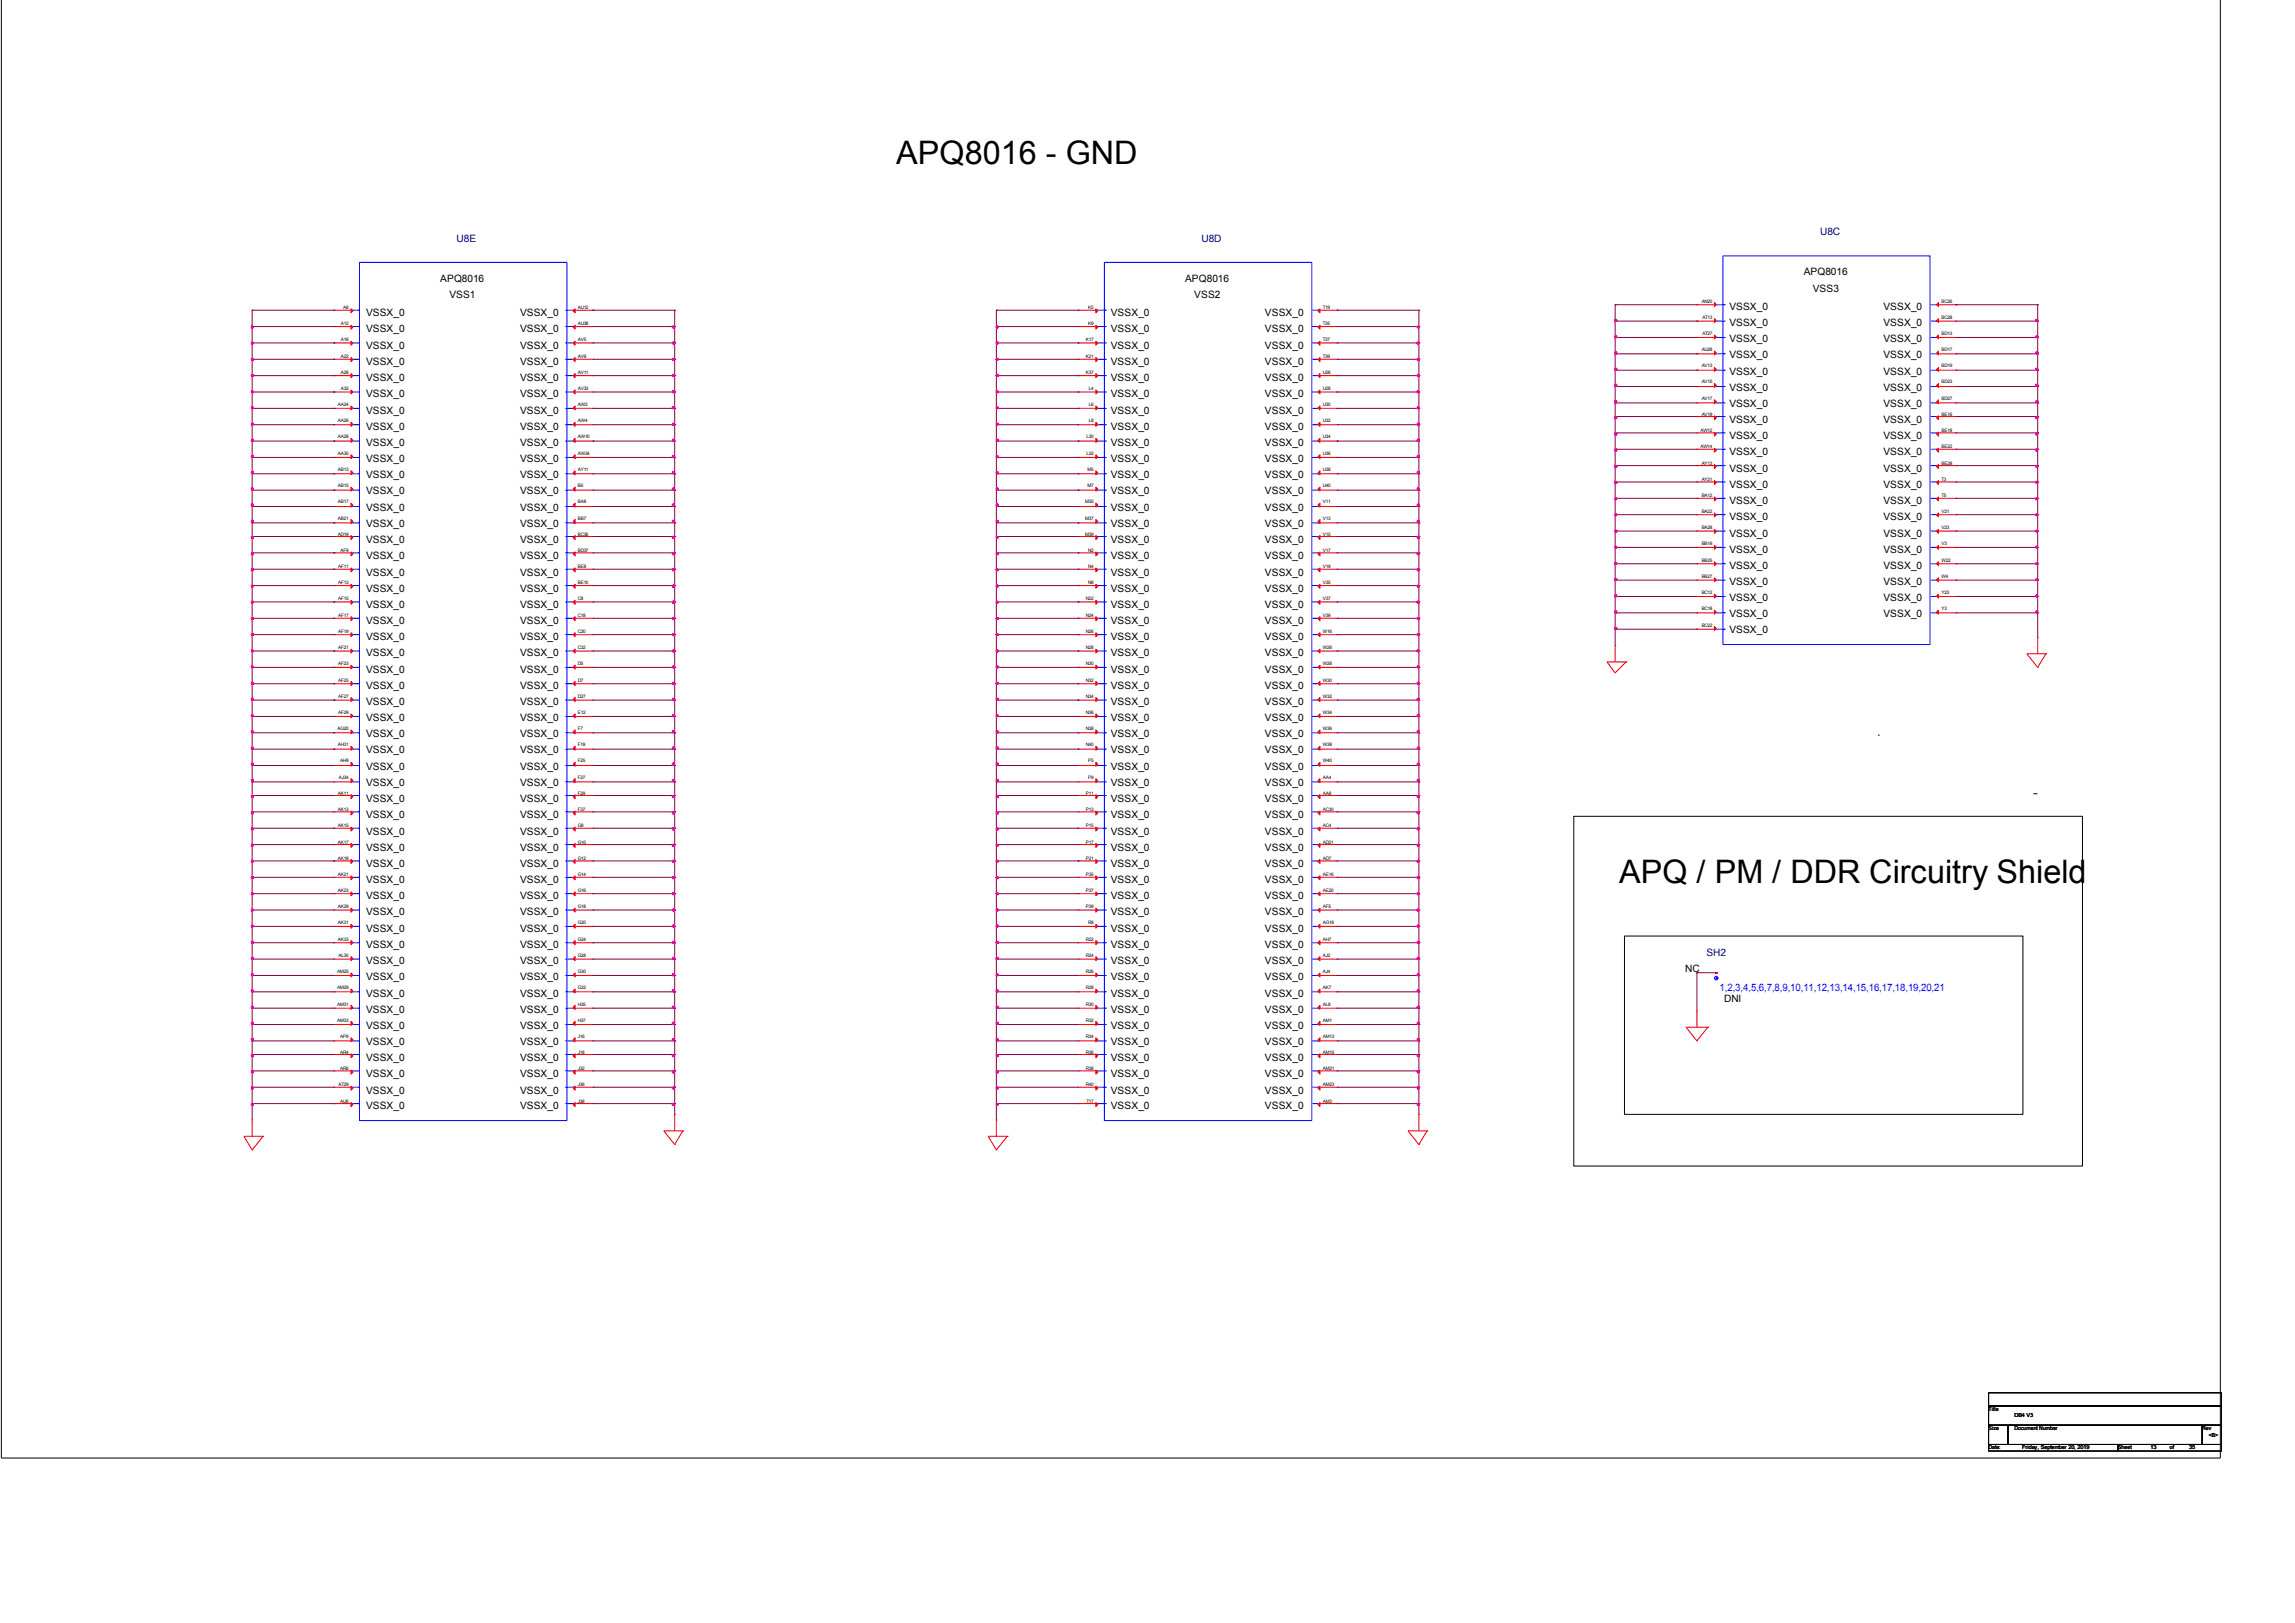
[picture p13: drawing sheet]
<svg xmlns="http://www.w3.org/2000/svg" width="297mm" height="210mm" viewBox="0 0 297 210" stroke-linecap="round" stroke-linejoin="round" font-family="sans-serif">
<defs><g id="words">
<g font-size="4.2">
<text x="116" y="21.2">APQ8016 - GND</text>
<text x="209.5" y="114.3">APQ / PM / DDR Circuitry Shield</text>
</g>
<g font-size="1.3" fill="#000080">
<text x="59.1" y="31.3">U8E</text>
<text x="155.5" y="31.3">U8D</text>
<text x="235.5" y="30.4">U8C</text>
<text x="220.8" y="123.7">SH2</text>
</g>
<g font-size="1.3">
<text x="233.4" y="35.6">APQ8016</text>
<text x="47.4" y="40.9">VSSX_0</text>
<text x="57" y="36.5">APQ8016</text>
<text x="58.2" y="38.6">VSS1</text>
<text x="67.3" y="40.9">VSSX_0</text>
<text x="143.8" y="40.9">VSSX_0</text>
<text x="153.4" y="36.5">APQ8016</text>
<text x="154.6" y="38.6">VSS2</text>
<text x="163.7" y="40.9">VSSX_0</text>
<text x="223.8" y="40.1">VSSX_0</text>
<text x="234.6" y="37.7">VSS3</text>
<text x="243.8" y="40.1">VSSX_0</text>
<text x="47.4" y="47.2">VSSX_0</text>
<text x="47.4" y="45.1">VSSX_0</text>
<text x="47.4" y="43">VSSX_0</text>
<text x="67.3" y="47.2">VSSX_0</text>
<text x="67.3" y="45.1">VSSX_0</text>
<text x="67.3" y="43">VSSX_0</text>
<text x="143.8" y="47.2">VSSX_0</text>
<text x="143.8" y="45.1">VSSX_0</text>
<text x="143.8" y="43">VSSX_0</text>
<text x="163.7" y="47.2">VSSX_0</text>
<text x="163.7" y="45.1">VSSX_0</text>
<text x="163.7" y="43">VSSX_0</text>
<text x="223.8" y="46.4">VSSX_0</text>
<text x="223.8" y="44.3">VSSX_0</text>
<text x="223.8" y="42.2">VSSX_0</text>
<text x="243.8" y="46.4">VSSX_0</text>
<text x="243.8" y="44.3">VSSX_0</text>
<text x="243.8" y="42.2">VSSX_0</text>
<text x="47.4" y="53.5">VSSX_0</text>
<text x="47.4" y="51.4">VSSX_0</text>
<text x="47.4" y="49.3">VSSX_0</text>
<text x="67.3" y="51.4">VSSX_0</text>
<text x="67.3" y="49.3">VSSX_0</text>
<text x="67.3" y="53.5">VSSX_0</text>
<text x="143.8" y="49.3">VSSX_0</text>
<text x="143.8" y="51.4">VSSX_0</text>
<text x="143.8" y="53.5">VSSX_0</text>
<text x="163.7" y="53.5">VSSX_0</text>
<text x="163.7" y="51.4">VSSX_0</text>
<text x="163.7" y="49.3">VSSX_0</text>
<text x="223.8" y="48.5">VSSX_0</text>
<text x="223.8" y="50.5">VSSX_0</text>
<text x="223.8" y="52.7">VSSX_0</text>
<text x="243.8" y="52.7">VSSX_0</text>
<text x="243.8" y="50.5">VSSX_0</text>
<text x="243.8" y="48.5">VSSX_0</text>
<text x="47.4" y="59.8">VSSX_0</text>
<text x="47.4" y="57.7">VSSX_0</text>
<text x="47.4" y="55.6">VSSX_0</text>
<text x="67.3" y="57.7">VSSX_0</text>
<text x="67.3" y="55.6">VSSX_0</text>
<text x="67.3" y="59.8">VSSX_0</text>
<text x="143.8" y="57.7">VSSX_0</text>
<text x="143.8" y="59.8">VSSX_0</text>
<text x="143.8" y="55.6">VSSX_0</text>
<text x="163.7" y="59.8">VSSX_0</text>
<text x="163.7" y="57.7">VSSX_0</text>
<text x="163.7" y="55.6">VSSX_0</text>
<text x="223.8" y="56.9">VSSX_0</text>
<text x="223.8" y="58.9">VSSX_0</text>
<text x="223.8" y="54.7">VSSX_0</text>
<text x="243.8" y="58.9">VSSX_0</text>
<text x="243.8" y="56.9">VSSX_0</text>
<text x="243.8" y="54.7">VSSX_0</text>
<text x="47.4" y="64">VSSX_0</text>
<text x="47.4" y="61.9">VSSX_0</text>
<text x="67.3" y="64">VSSX_0</text>
<text x="67.3" y="61.9">VSSX_0</text>
<text x="143.8" y="61.9">VSSX_0</text>
<text x="143.8" y="64">VSSX_0</text>
<text x="163.7" y="64">VSSX_0</text>
<text x="163.7" y="61.9">VSSX_0</text>
<text x="223.8" y="65.2">VSSX_0</text>
<text x="223.8" y="61">VSSX_0</text>
<text x="223.8" y="63.1">VSSX_0</text>
<text x="243.8" y="65.2">VSSX_0</text>
<text x="243.8" y="63.1">VSSX_0</text>
<text x="243.8" y="61">VSSX_0</text>
<text x="47.4" y="70.3">VSSX_0</text>
<text x="47.4" y="68.2">VSSX_0</text>
<text x="47.4" y="66.1">VSSX_0</text>
<text x="67.3" y="70.3">VSSX_0</text>
<text x="67.3" y="68.2">VSSX_0</text>
<text x="67.3" y="66.1">VSSX_0</text>
<text x="143.8" y="66.1">VSSX_0</text>
<text x="143.8" y="68.2">VSSX_0</text>
<text x="143.8" y="70.3">VSSX_0</text>
<text x="163.7" y="70.3">VSSX_0</text>
<text x="163.7" y="68.2">VSSX_0</text>
<text x="163.7" y="66.1">VSSX_0</text>
<text x="223.8" y="67.3">VSSX_0</text>
<text x="223.8" y="69.4">VSSX_0</text>
<text x="223.8" y="71.5">VSSX_0</text>
<text x="243.8" y="71.5">VSSX_0</text>
<text x="243.8" y="69.4">VSSX_0</text>
<text x="243.8" y="67.3">VSSX_0</text>
<text x="47.4" y="76.5">VSSX_0</text>
<text x="47.4" y="74.5">VSSX_0</text>
<text x="47.4" y="72.3">VSSX_0</text>
<text x="67.3" y="74.5">VSSX_0</text>
<text x="67.3" y="76.5">VSSX_0</text>
<text x="67.3" y="72.3">VSSX_0</text>
<text x="143.8" y="72.3">VSSX_0</text>
<text x="143.8" y="76.5">VSSX_0</text>
<text x="143.8" y="74.5">VSSX_0</text>
<text x="163.7" y="76.5">VSSX_0</text>
<text x="163.7" y="74.5">VSSX_0</text>
<text x="163.7" y="72.3">VSSX_0</text>
<text x="223.8" y="77.8">VSSX_0</text>
<text x="223.8" y="75.7">VSSX_0</text>
<text x="223.8" y="73.6">VSSX_0</text>
<text x="243.8" y="77.8">VSSX_0</text>
<text x="243.8" y="75.7">VSSX_0</text>
<text x="243.8" y="73.6">VSSX_0</text>
<text x="47.4" y="82.8">VSSX_0</text>
<text x="47.4" y="80.7">VSSX_0</text>
<text x="47.4" y="78.7">VSSX_0</text>
<text x="67.3" y="78.7">VSSX_0</text>
<text x="67.3" y="82.8">VSSX_0</text>
<text x="67.3" y="80.7">VSSX_0</text>
<text x="143.8" y="82.8">VSSX_0</text>
<text x="143.8" y="78.7">VSSX_0</text>
<text x="143.8" y="80.7">VSSX_0</text>
<text x="163.7" y="82.8">VSSX_0</text>
<text x="163.7" y="80.7">VSSX_0</text>
<text x="163.7" y="78.7">VSSX_0</text>
<text x="223.8" y="81.9">VSSX_0</text>
<text x="223.8" y="79.9">VSSX_0</text>
<text x="243.8" y="79.9">VSSX_0</text>
<text x="47.4" y="89.1">VSSX_0</text>
<text x="47.4" y="87">VSSX_0</text>
<text x="47.4" y="84.9">VSSX_0</text>
<text x="67.3" y="89.1">VSSX_0</text>
<text x="67.3" y="87">VSSX_0</text>
<text x="67.3" y="84.9">VSSX_0</text>
<text x="143.8" y="84.9">VSSX_0</text>
<text x="143.8" y="89.1">VSSX_0</text>
<text x="143.8" y="87">VSSX_0</text>
<text x="163.7" y="89.1">VSSX_0</text>
<text x="163.7" y="87">VSSX_0</text>
<text x="163.7" y="84.9">VSSX_0</text>
<text x="47.4" y="93.3">VSSX_0</text>
<text x="47.4" y="91.2">VSSX_0</text>
<text x="47.4" y="95.4">VSSX_0</text>
<text x="67.3" y="95.4">VSSX_0</text>
<text x="67.3" y="93.3">VSSX_0</text>
<text x="67.3" y="91.2">VSSX_0</text>
<text x="143.8" y="95.4">VSSX_0</text>
<text x="143.8" y="93.3">VSSX_0</text>
<text x="143.8" y="91.2">VSSX_0</text>
<text x="163.7" y="95.4">VSSX_0</text>
<text x="163.7" y="93.3">VSSX_0</text>
<text x="163.7" y="91.2">VSSX_0</text>
<text x="47.4" y="101.7">VSSX_0</text>
<text x="47.4" y="99.6">VSSX_0</text>
<text x="47.4" y="97.5">VSSX_0</text>
<text x="67.3" y="101.7">VSSX_0</text>
<text x="67.3" y="99.6">VSSX_0</text>
<text x="67.3" y="97.5">VSSX_0</text>
<text x="143.8" y="101.7">VSSX_0</text>
<text x="143.8" y="99.6">VSSX_0</text>
<text x="143.8" y="97.5">VSSX_0</text>
<text x="163.7" y="101.7">VSSX_0</text>
<text x="163.7" y="99.6">VSSX_0</text>
<text x="163.7" y="97.5">VSSX_0</text>
<text x="47.4" y="108">VSSX_0</text>
<text x="47.4" y="105.9">VSSX_0</text>
<text x="47.4" y="103.8">VSSX_0</text>
<text x="67.3" y="105.9">VSSX_0</text>
<text x="67.3" y="103.8">VSSX_0</text>
<text x="67.3" y="108">VSSX_0</text>
<text x="143.8" y="108">VSSX_0</text>
<text x="143.8" y="105.9">VSSX_0</text>
<text x="143.8" y="103.8">VSSX_0</text>
<text x="163.7" y="108">VSSX_0</text>
<text x="163.7" y="105.9">VSSX_0</text>
<text x="163.7" y="103.8">VSSX_0</text>
<text x="47.4" y="112.2">VSSX_0</text>
<text x="47.4" y="110.1">VSSX_0</text>
<text x="67.3" y="112.2">VSSX_0</text>
<text x="67.3" y="110.1">VSSX_0</text>
<text x="143.8" y="112.2">VSSX_0</text>
<text x="143.8" y="110.1">VSSX_0</text>
<text x="163.7" y="112.2">VSSX_0</text>
<text x="163.7" y="110.1">VSSX_0</text>
<text x="47.4" y="118.4">VSSX_0</text>
<text x="47.4" y="116.4">VSSX_0</text>
<text x="47.4" y="114.3">VSSX_0</text>
<text x="67.3" y="118.4">VSSX_0</text>
<text x="67.3" y="116.4">VSSX_0</text>
<text x="67.3" y="114.3">VSSX_0</text>
<text x="143.8" y="118.4">VSSX_0</text>
<text x="143.8" y="116.4">VSSX_0</text>
<text x="143.8" y="114.3">VSSX_0</text>
<text x="163.7" y="118.4">VSSX_0</text>
<text x="163.7" y="116.4">VSSX_0</text>
<text x="163.7" y="114.3">VSSX_0</text>
<text x="47.4" y="124.8">VSSX_0</text>
<text x="47.4" y="122.6">VSSX_0</text>
<text x="47.4" y="120.6">VSSX_0</text>
<text x="67.3" y="122.6">VSSX_0</text>
<text x="67.3" y="120.6">VSSX_0</text>
<text x="67.3" y="124.8">VSSX_0</text>
<text x="143.8" y="120.6">VSSX_0</text>
<text x="143.8" y="124.8">VSSX_0</text>
<text x="143.8" y="122.6">VSSX_0</text>
<text x="163.7" y="124.8">VSSX_0</text>
<text x="163.7" y="122.6">VSSX_0</text>
<text x="163.7" y="120.6">VSSX_0</text>
<text x="218.1" y="125.7">NC</text>
<text x="47.4" y="131">VSSX_0</text>
<text x="47.4" y="128.9">VSSX_0</text>
<text x="47.4" y="126.8">VSSX_0</text>
<text x="67.3" y="131">VSSX_0</text>
<text x="67.3" y="128.9">VSSX_0</text>
<text x="67.3" y="126.8">VSSX_0</text>
<text x="143.8" y="131">VSSX_0</text>
<text x="143.8" y="128.9">VSSX_0</text>
<text x="143.8" y="126.8">VSSX_0</text>
<text x="163.7" y="131">VSSX_0</text>
<text x="163.7" y="128.9">VSSX_0</text>
<text x="163.7" y="126.8">VSSX_0</text>
<text x="223.1" y="129.7">DNI</text>
<text x="47.4" y="137.3">VSSX_0</text>
<text x="47.4" y="135.2">VSSX_0</text>
<text x="47.4" y="133.1">VSSX_0</text>
<text x="67.3" y="137.3">VSSX_0</text>
<text x="67.3" y="135.2">VSSX_0</text>
<text x="67.3" y="133.1">VSSX_0</text>
<text x="143.8" y="137.3">VSSX_0</text>
<text x="143.8" y="135.2">VSSX_0</text>
<text x="143.8" y="133.1">VSSX_0</text>
<text x="163.7" y="137.3">VSSX_0</text>
<text x="163.7" y="135.2">VSSX_0</text>
<text x="163.7" y="133.1">VSSX_0</text>
<text x="47.4" y="143.5">VSSX_0</text>
<text x="47.4" y="141.5">VSSX_0</text>
<text x="47.4" y="139.4">VSSX_0</text>
<text x="67.3" y="143.5">VSSX_0</text>
<text x="67.3" y="141.5">VSSX_0</text>
<text x="67.3" y="139.4">VSSX_0</text>
<text x="143.8" y="143.5">VSSX_0</text>
<text x="143.8" y="141.5">VSSX_0</text>
<text x="143.8" y="139.4">VSSX_0</text>
<text x="163.7" y="143.5">VSSX_0</text>
<text x="163.7" y="141.5">VSSX_0</text>
<text x="163.7" y="139.4">VSSX_0</text>
</g>
<text font-size="1.3" fill="#00f" x="222.5" y="128.2">1,2,3,4,5,6,7,8,9,10,11,12,13,14,15,16,17,18,19,20,21</text>
<g font-size=".7">
<text x="257.3" y="182.5">Title</text>
<text x="257.3" y="185">Size</text>
<text x="260.7" y="183.3">DB4 V3</text>
<text x="260.7" y="185">Document Number</text>
<text x="285" y="185">Rev</text>
<text x="285.8" y="185.9">&lt;B&gt;</text>
<text x="257.3" y="187.5">Date:</text>
<text x="261.7" y="187.5">Friday, September 20, 2019</text>
<text x="274.1" y="187.5">Sheet</text>
<text x="278.3" y="187.5">13</text>
<text x="280.8" y="187.5">of</text>
<text x="283.3" y="187.5">35</text>
</g>
<g font-size=".6">
<text x="44.4" y="40">A6</text>
<text x="74.8" y="40">AU12</text>
<text x="140.8" y="40">K5</text>
<text x="171.2" y="40">T19</text>
<text x="220.2" y="39.2">AN20</text>
<text x="220.3" y="41.2">AT13</text>
<text x="251.3" y="41.2">BC28</text>
<text x="251.3" y="39.2">BC26</text>
<text x="44.1" y="46.3">A22</text>
<text x="44.1" y="44.2">A16</text>
<text x="44.1" y="42.1">A12</text>
<text x="74.8" y="46.3">AV9</text>
<text x="74.8" y="44.2">AV5</text>
<text x="74.8" y="42.1">AU38</text>
<text x="140.5" y="46.3">K21</text>
<text x="140.5" y="44.2">K17</text>
<text x="140.8" y="42.1">K9</text>
<text x="171.2" y="46.3">T39</text>
<text x="171.2" y="44.2">T37</text>
<text x="171.2" y="42.1">T35</text>
<text x="220.2" y="47.5">AV13</text>
<text x="220.2" y="45.4">AU28</text>
<text x="220.3" y="43.4">AT27</text>
<text x="251.3" y="47.5">BD19</text>
<text x="251.3" y="45.4">BD17</text>
<text x="251.3" y="43.4">BD13</text>
<text x="43.7" y="52.5">AA24</text>
<text x="44.1" y="50.5">A32</text>
<text x="44.1" y="48.3">A28</text>
<text x="74.8" y="50.5">AV33</text>
<text x="74.8" y="48.3">AV11</text>
<text x="74.8" y="52.5">AW2</text>
<text x="140.5" y="48.3">K37</text>
<text x="140.9" y="50.5">L4</text>
<text x="140.9" y="52.5">L6</text>
<text x="171.2" y="52.5">U30</text>
<text x="171.2" y="50.5">U28</text>
<text x="171.2" y="48.3">U26</text>
<text x="220.2" y="49.6">AV15</text>
<text x="220.2" y="51.7">AV17</text>
<text x="220.2" y="53.8">AV19</text>
<text x="251.3" y="53.8">BE16</text>
<text x="251.3" y="51.7">BD27</text>
<text x="251.3" y="49.6">BD23</text>
<text x="43.7" y="58.9">AA30</text>
<text x="43.7" y="56.7">AA28</text>
<text x="43.7" y="54.7">AA26</text>
<text x="74.8" y="56.7">AW10</text>
<text x="74.8" y="54.7">AW4</text>
<text x="74.8" y="58.9">AW34</text>
<text x="140.6" y="56.7">L30</text>
<text x="140.6" y="58.9">L32</text>
<text x="140.9" y="54.7">L8</text>
<text x="171.2" y="58.9">U36</text>
<text x="171.2" y="56.7">U34</text>
<text x="171.2" y="54.7">U32</text>
<text x="220.1" y="55.9">AW12</text>
<text x="220.1" y="58">AW14</text>
<text x="251.3" y="58">BE22</text>
<text x="251.3" y="55.9">BE18</text>
<text x="43.7" y="65.1">AB17</text>
<text x="43.7" y="63">AB15</text>
<text x="43.7" y="60.9">AB13</text>
<text x="74.8" y="65.1">BA8</text>
<text x="74.8" y="63">B5</text>
<text x="74.8" y="60.9">AY11</text>
<text x="140.4" y="65.1">M35</text>
<text x="140.7" y="60.9">M5</text>
<text x="140.7" y="63">M7</text>
<text x="171.2" y="65.1">V11</text>
<text x="171.2" y="63">U40</text>
<text x="171.2" y="60.9">U38</text>
<text x="220.2" y="64.3">BA12</text>
<text x="220.2" y="60.1">AY13</text>
<text x="220.2" y="62.2">AY21</text>
<text x="251.3" y="64.3">T5</text>
<text x="251.3" y="62.2">T3</text>
<text x="251.3" y="60.1">BE28</text>
<text x="43.7" y="69.3">AD19</text>
<text x="43.7" y="67.2">AB21</text>
<text x="44.1" y="71.4">AF9</text>
<text x="74.8" y="69.3">BC36</text>
<text x="74.8" y="67.2">BB7</text>
<text x="74.8" y="71.4">BD37</text>
<text x="140.4" y="67.2">M37</text>
<text x="140.4" y="69.3">M39</text>
<text x="140.8" y="71.4">N2</text>
<text x="171.2" y="71.4">V17</text>
<text x="171.2" y="69.3">V15</text>
<text x="171.2" y="67.2">V13</text>
<text x="220.2" y="66.4">BA22</text>
<text x="220.2" y="68.5">BA28</text>
<text x="220.2" y="70.6">BB19</text>
<text x="251.3" y="70.6">V3</text>
<text x="251.3" y="68.5">V23</text>
<text x="251.3" y="66.4">V21</text>
<text x="43.8" y="77.7">AF15</text>
<text x="43.8" y="75.6">AF13</text>
<text x="43.8" y="73.5">AF11</text>
<text x="74.8" y="77.7">C8</text>
<text x="74.8" y="73.5">BE8</text>
<text x="74.8" y="75.6">BE10</text>
<text x="140.5" y="77.7">N22</text>
<text x="140.8" y="75.6">N8</text>
<text x="140.8" y="73.5">N4</text>
<text x="171.2" y="77.7">V37</text>
<text x="171.2" y="75.6">V35</text>
<text x="171.2" y="73.5">V19</text>
<text x="220.2" y="76.9">BC12</text>
<text x="220.2" y="74.8">BB27</text>
<text x="220.2" y="72.7">BB25</text>
<text x="251.3" y="76.9">Y23</text>
<text x="251.3" y="74.8">W4</text>
<text x="251.3" y="72.7">W22</text>
<text x="43.8" y="81.9">AF19</text>
<text x="43.8" y="79.8">AF17</text>
<text x="74.8" y="81.9">C20</text>
<text x="74.8" y="79.8">C18</text>
<text x="140.5" y="81.9">N26</text>
<text x="140.5" y="79.8">N24</text>
<text x="171.2" y="81.9">W16</text>
<text x="171.2" y="79.8">V39</text>
<text x="220.2" y="81.1">BC22</text>
<text x="220.2" y="79">BC18</text>
<text x="251.3" y="79">Y3</text>
<text x="43.8" y="88.2">AF25</text>
<text x="43.8" y="86.1">AF23</text>
<text x="43.8" y="84">AF21</text>
<text x="74.8" y="88.2">D7</text>
<text x="74.8" y="86.1">D5</text>
<text x="74.8" y="84">C32</text>
<text x="140.5" y="84">N28</text>
<text x="140.5" y="88.2">N32</text>
<text x="140.5" y="86.1">N30</text>
<text x="171.2" y="88.2">W30</text>
<text x="171.2" y="86.1">W28</text>
<text x="171.2" y="84">W26</text>
<text x="43.7" y="94.5">AG20</text>
<text x="43.8" y="92.4">AF29</text>
<text x="43.8" y="90.3">AF27</text>
<text x="74.8" y="94.5">F7</text>
<text x="74.8" y="92.4">E12</text>
<text x="74.8" y="90.3">D27</text>
<text x="140.5" y="94.5">N38</text>
<text x="140.5" y="92.4">N36</text>
<text x="140.5" y="90.3">N34</text>
<text x="171.2" y="94.5">W36</text>
<text x="171.2" y="92.4">W34</text>
<text x="171.2" y="90.3">W32</text>
<text x="43.7" y="96.6">AH31</text>
<text x="43.9" y="100.8">AJ34</text>
<text x="44" y="98.7">AH9</text>
<text x="74.8" y="100.8">F27</text>
<text x="74.8" y="98.7">F25</text>
<text x="74.8" y="96.6">F19</text>
<text x="140.5" y="96.6">N40</text>
<text x="140.8" y="100.8">P9</text>
<text x="140.8" y="98.7">P5</text>
<text x="171.2" y="100.8">AA4</text>
<text x="171.2" y="98.7">W40</text>
<text x="171.2" y="96.6">W38</text>
<text x="43.7" y="107">AK15</text>
<text x="43.7" y="105">AK13</text>
<text x="43.7" y="102.8">AK11</text>
<text x="74.8" y="105">F37</text>
<text x="74.8" y="102.8">F29</text>
<text x="74.8" y="107">G8</text>
<text x="140.5" y="107">P15</text>
<text x="140.5" y="105">P13</text>
<text x="140.5" y="102.8">P11</text>
<text x="171.2" y="107">AC4</text>
<text x="171.2" y="105">AC30</text>
<text x="171.2" y="102.8">AA8</text>
<text x="43.7" y="113.3">AK21</text>
<text x="43.7" y="111.2">AK19</text>
<text x="43.7" y="109.2">AK17</text>
<text x="74.8" y="113.3">G14</text>
<text x="74.8" y="111.2">G12</text>
<text x="74.8" y="109.2">G10</text>
<text x="140.5" y="113.3">P35</text>
<text x="140.5" y="111.2">P21</text>
<text x="140.5" y="109.2">P17</text>
<text x="171.2" y="113.3">AE16</text>
<text x="171.2" y="111.2">AD7</text>
<text x="171.2" y="109.2">AD21</text>
<text x="43.7" y="119.6">AK31</text>
<text x="43.7" y="117.5">AK29</text>
<text x="43.7" y="115.4">AK23</text>
<text x="74.8" y="119.6">G20</text>
<text x="74.8" y="117.5">G18</text>
<text x="74.8" y="115.4">G16</text>
<text x="140.5" y="117.5">P39</text>
<text x="140.5" y="115.4">P37</text>
<text x="140.8" y="119.6">R8</text>
<text x="171.2" y="119.6">AG18</text>
<text x="171.2" y="117.5">AF5</text>
<text x="171.2" y="115.4">AE20</text>
<text x="43.7" y="125.9">AM25</text>
<text x="43.7" y="121.7">AK33</text>
<text x="43.8" y="123.8">AL30</text>
<text x="74.8" y="121.7">G24</text>
<text x="74.8" y="125.9">G30</text>
<text x="74.8" y="123.8">G28</text>
<text x="140.5" y="125.9">R26</text>
<text x="140.5" y="123.8">R24</text>
<text x="140.5" y="121.7">R22</text>
<text x="171.2" y="125.9">AJ4</text>
<text x="171.2" y="123.8">AJ2</text>
<text x="171.2" y="121.7">AH7</text>
<text x="43.7" y="130.1">AM31</text>
<text x="43.7" y="128">AM29</text>
<text x="74.8" y="130.1">H35</text>
<text x="74.8" y="128">G32</text>
<text x="140.5" y="130.1">R30</text>
<text x="140.5" y="128">R28</text>
<text x="171.2" y="130.1">AL8</text>
<text x="171.2" y="128">AK7</text>
<text x="43.7" y="132.2">AM33</text>
<text x="44" y="136.4">AR4</text>
<text x="44" y="134.3">AP9</text>
<text x="74.8" y="136.4">J18</text>
<text x="74.8" y="134.3">J16</text>
<text x="74.8" y="132.2">H37</text>
<text x="140.5" y="136.4">R36</text>
<text x="140.5" y="134.3">R34</text>
<text x="140.5" y="132.2">R32</text>
<text x="171.2" y="136.4">AM15</text>
<text x="171.2" y="134.3">AM13</text>
<text x="171.2" y="132.2">AM1</text>
<text x="43.8" y="140.6">AT29</text>
<text x="44" y="142.7">AU6</text>
<text x="44" y="138.5">AR6</text>
<text x="74.8" y="142.7">J38</text>
<text x="74.8" y="140.6">J36</text>
<text x="74.8" y="138.5">J32</text>
<text x="140.5" y="140.6">R40</text>
<text x="140.5" y="138.5">R38</text>
<text x="140.6" y="142.7">T17</text>
<text x="171.2" y="142.7">AM3</text>
<text x="171.2" y="140.6">AM23</text>
<text x="171.2" y="138.5">AM21</text>
</g>
</g></defs>
<path d="M.2 -.1v188.8h287.1v-188.8M243.1 95.1h.1M203.7 105.6h65.8v45.3h-65.8zM263.2 102.7h.4zM210.2 121.1h51.6v23.1h-51.6zM257.3 180.2h30.2v1.7h-30.2zM257.3 181.9h30.2v2.5h-30.2zM257.3 184.4h2.5v2.5h-2.5zM257.3 186.9h16.8v.8h-16.8zM259.8 184.4h25.2v2.5h-25.2zM274.1 186.9h13.4v.8h-13.4zM285 184.4h2.5v2.5h-2.5z" fill="none" stroke="#000" stroke-width=".13"/>
<g fill="none" stroke="#f00" stroke-width=".13">
<path d="M219.6 39.4h.1M219.6 39.4h2.5M250.6 39.4h2.5M253.1 39.4h.1M43.2 59.2h.1M43.2 57.1h.1M43.2 55h.1M43.2 52.8h.1M43.2 40.1h.1M43.2 50.7h.1M43.2 48.6h.1M43.2 46.5h.1"/>
<path d="M43.2 44.4h.1M43.2 42.3h.1M43.2 48.6h2.5M43.2 46.5h2.5M43.2 44.4h2.5M43.2 42.3h2.5M43.2 57.1h2.5M43.2 59.2h2.5M43.2 50.7h2.5M43.2 52.8h2.5M43.2 55h2.5M43.2 40.1h2.5"/>
<path d="M74.3 48.6h2.4M74.3 46.5h2.4M74.3 44.4h2.4M74.3 42.3h2.4M74.3 57.1h2.4M74.3 59.2h2.4M74.3 50.7h2.4M74.3 52.8h2.4M74.3 55h2.4M74.3 40.1h2.4M76.7 57.1h.1M76.7 46.5h.1"/>
<path d="M76.7 44.4h.1M76.7 50.7h.1M76.7 48.6h.1M76.7 42.3h.1M76.7 40.1h.1M76.7 55h.1M76.7 59.2h.1M76.7 52.8h.1M139.5 48.6h.1M139.5 46.5h.1M139.5 44.4h.1M139.5 42.3h.1"/>
<path d="M139.5 57.1h.1M139.5 59.2h.1M139.5 50.7h.1M139.5 52.8h.1M139.5 55h.1M139.5 40.1h.1M139.5 48.6h2.5M139.5 46.5h2.5M139.5 44.4h2.5M139.5 42.3h2.5M139.5 57.1h2.5M139.5 59.2h2.5"/>
<path d="M139.5 50.7h2.5M139.5 52.8h2.5M139.5 55h2.5M139.5 40.1h2.5M170.6 48.6h2.4M170.6 46.5h2.4M170.6 44.4h2.4M170.6 42.3h2.4M170.6 57.1h2.4M170.6 59.2h2.4M170.6 50.7h2.4M170.6 52.8h2.4"/>
<path d="M170.6 55h2.4M170.6 40.1h2.4M173 59.2h.1M173 57.1h.1M173 55h.1M173 52.8h.1M173 50.7h.1M173 48.6h.1M173 46.5h.1M173 44.4h.1M173 42.3h.1M173 40.1h.1"/>
<path d="M219.6 47.9h.1M219.6 45.8h.1M219.6 43.7h.1M219.6 41.5h.1M219.6 56h.1M219.6 58.1h.1M219.6 50h.1M219.6 52.1h.1M219.6 53.9h.1M219.6 47.9h2.5M219.6 45.8h2.5M219.6 43.7h2.5"/>
<path d="M219.6 41.5h2.5M219.6 56h2.5M219.6 58.1h2.5M219.6 50h2.5M219.6 52.1h2.5M219.6 53.9h2.5M250.6 47.9h2.5M250.6 45.8h2.5M250.6 43.7h2.5M250.6 41.5h2.5M250.6 56h2.5M250.6 58.1h2.5"/>
<path d="M250.6 50h2.5M250.6 52.1h2.5M250.6 53.9h2.5M253.1 58.1h.1M253.1 56h.1M253.1 53.9h.1M253.1 52.1h.1M253.1 50h.1M253.1 47.9h.1M253.1 45.8h.1M253.1 43.7h.1M253.1 41.5h.1"/>
<path d="M43.2 77.9h.1M43.2 75.8h.1M43.2 73.7h.1M43.2 69.4h.1M43.2 67.7h.1M43.2 65.5h.1M43.2 63.4h.1M43.2 61.3h.1M43.2 71.5h.1M43.2 77.9h2.5M43.2 75.8h2.5M43.2 73.7h2.5"/>
<path d="M43.2 71.5h2.5M43.2 69.4h2.5M43.2 65.5h2.5M43.2 67.7h2.5M43.2 61.3h2.5M43.2 63.4h2.5M74.3 77.9h2.4M74.3 75.8h2.4M74.3 73.7h2.4M74.3 71.5h2.4M74.3 69.4h2.4M74.3 65.5h2.4"/>
<path d="M74.3 67.7h2.4M74.3 61.3h2.4M74.3 63.4h2.4M76.7 69.4h.1M76.7 67.7h.1M76.7 65.5h.1M76.7 63.4h.1M76.7 77.9h.1M76.7 73.7h.1M76.7 75.8h.1M76.7 71.5h.1M76.7 61.3h.1"/>
<path d="M139.5 65.5h.1M139.5 67.7h.1M139.5 69.4h.1M139.5 61.3h.1M139.5 63.4h.1M139.5 71.5h.1M139.5 77.9h.1M139.5 75.8h.1M139.5 73.7h.1M139.5 77.9h2.5M139.5 75.8h2.5M139.5 73.7h2.5"/>
<path d="M139.5 71.5h2.5M139.5 69.4h2.5M139.5 65.5h2.5M139.5 67.7h2.5M139.5 61.3h2.5M139.5 63.4h2.5M170.6 77.9h2.4M170.6 75.8h2.4M170.6 73.7h2.4M170.6 71.5h2.4M170.6 69.4h2.4M170.6 65.5h2.4"/>
<path d="M170.6 67.7h2.4M170.6 61.3h2.4M170.6 63.4h2.4M173 77.9h.1M173 75.8h.1M173 73.7h.1M173 71.5h.1M173 69.4h.1M173 67.7h.1M173 65.5h.1M173 63.4h.1M173 61.3h.1"/>
<path d="M219.6 64.5h.1M219.6 66.6h.1M219.6 68.7h.1M219.6 60.2h.1M219.6 62.4h.1M219.6 70.8h.1M219.6 77.2h.1M219.6 79.3h.1M219.6 75.1h.1M219.6 72.9h.1M219.6 79.3h2.5M219.6 77.2h2.5"/>
<path d="M219.6 75.1h2.5M219.6 72.9h2.5M219.6 70.8h2.5M219.6 68.7h2.5M219.6 64.5h2.5M219.6 66.6h2.5M219.6 60.2h2.5M219.6 62.4h2.5M250.6 79.3h2.5M250.6 77.2h2.5M250.6 75.1h2.5M250.6 72.9h2.5"/>
<path d="M250.6 70.8h2.5M250.6 68.7h2.5M250.6 64.5h2.5M250.6 66.6h2.5M250.6 60.2h2.5M250.6 62.4h2.5M253.1 79.3h.1M253.1 77.2h.1M253.1 75.1h.1M253.1 72.9h.1M253.1 70.8h.1M253.1 68.7h.1"/>
<path d="M253.1 66.6h.1M253.1 64.5h.1M253.1 62.4h.1M253.1 60.2h.1M43.2 92.7h.1M43.2 90.6h.1M43.2 88.5h.1M43.2 86.4h.1M43.2 84.2h.1M43.2 82.1h.1M43.2 80h.1M43.2 99.1h.1"/>
<path d="M43.2 96.9h.1M43.2 94.8h.1M43.2 84.2h2.5M43.2 82.1h2.5M43.2 99.1h2.5M43.2 96.9h2.5M43.2 94.8h2.5M43.2 92.7h2.5M43.2 90.6h2.5M43.2 88.5h2.5M43.2 86.4h2.5M43.2 80h2.5"/>
<path d="M74.3 84.2h2.4M74.3 82.1h2.4M74.3 99.1h2.4M74.3 96.9h2.4M74.3 94.8h2.4M74.3 92.7h2.4M74.3 90.6h2.4M74.3 88.5h2.4M74.3 86.4h2.4M74.3 80h2.4M76.7 94.8h.1M76.7 99.1h.1"/>
<path d="M76.7 96.9h.1M76.7 92.7h.1M76.7 88.5h.1M76.7 86.4h.1M76.7 90.6h.1M76.7 84.2h.1M76.7 82.1h.1M76.7 80h.1M139.5 84.2h.1M139.5 82.1h.1M139.5 99.1h.1M139.5 80h.1"/>
<path d="M139.5 96.9h.1M139.5 94.8h.1M139.5 92.7h.1M139.5 90.6h.1M139.5 88.5h.1M139.5 86.4h.1M139.5 84.2h2.5M139.5 82.1h2.5M139.5 99.1h2.5M139.5 96.9h2.5M139.5 94.8h2.5M139.5 92.7h2.5"/>
<path d="M139.5 90.6h2.5M139.5 88.5h2.5M139.5 86.4h2.5M139.5 80h2.5M170.6 84.2h2.4M170.6 82.1h2.4M170.6 99.1h2.4M170.6 96.9h2.4M170.6 94.8h2.4M170.6 92.7h2.4M170.6 90.6h2.4M170.6 88.5h2.4"/>
<path d="M170.6 86.4h2.4M170.6 80h2.4M173 99.1h.1M173 96.9h.1M173 94.8h.1M173 92.7h.1M173 90.6h.1M173 88.5h.1M173 86.4h.1M173 84.2h.1M173 82.1h.1M173 80h.1"/>
<path d="M209 83.5h.1M209 87.1h.1M209 83.5v2.1M210.4 85.6h.1M210.4 85.6h-2.4l1 1.5M210.4 85.6l-1.4 1.5M219.6 81.4h.1M219.6 81.4h2.5M263.7 82.5h.1M263.7 86.4h.1M263.7 82.5v2.1M264.8 84.6h.1"/>
<path d="M264.8 84.6h-2.5l1.4 1.8M264.8 84.6l-1.1 1.8M43.2 107.2h.1M43.2 105h.1M43.2 102.9h.1M43.2 101.2h.1M43.2 119.9h.1M43.2 117.7h.1M43.2 115.6h.1M43.2 113.5h.1M43.2 111.4h.1M43.2 109.3h.1"/>
<path d="M43.2 119.9h2.5M43.2 117.7h2.5M43.2 115.6h2.5M43.2 113.5h2.5M43.2 111.4h2.5M43.2 109.3h2.5M43.2 107.2h2.5M43.2 105h2.5M43.2 102.9h2.5M43.2 101.2h2.5M74.3 119.9h2.4M74.3 117.7h2.4"/>
<path d="M74.3 115.6h2.4M74.3 113.5h2.4M74.3 111.4h2.4M74.3 109.3h2.4M74.3 107.2h2.4M74.3 105h2.4M74.3 102.9h2.4M74.3 101.2h2.4M76.7 119.9h.1M76.7 117.7h.1M76.7 115.6h.1M76.7 113.5h.1"/>
<path d="M76.7 111.4h.1M76.7 109.3h.1M76.7 105h.1M76.7 102.9h.1M76.7 101.2h.1M76.7 107.2h.1M139.5 119.9h.1M139.5 101.2h.1M139.5 117.7h.1M139.5 115.6h.1M139.5 113.5h.1M139.5 111.4h.1"/>
<path d="M139.5 109.3h.1M139.5 107.2h.1M139.5 105h.1M139.5 102.9h.1M139.5 119.9h2.5M139.5 117.7h2.5M139.5 115.6h2.5M139.5 113.5h2.5M139.5 111.4h2.5M139.5 109.3h2.5M139.5 107.2h2.5M139.5 105h2.5"/>
<path d="M139.5 102.9h2.5M139.5 101.2h2.5M170.6 119.9h2.4M170.6 117.7h2.4M170.6 115.6h2.4M170.6 113.5h2.4M170.6 111.4h2.4M170.6 109.3h2.4M170.6 107.2h2.4M170.6 105h2.4M170.6 102.9h2.4M170.6 101.2h2.4"/>
<path d="M173 119.9h.1M173 117.7h.1M173 115.6h.1M173 113.5h.1M173 111.4h.1M173 109.3h.1M173 107.2h.1M173 105h.1M173 102.9h.1M173 101.2h.1M43.2 138.6h.1M43.2 136.4h.1"/>
<path d="M43.2 134.7h.1M43.2 132.6h.1M43.2 130.4h.1M43.2 128.3h.1M43.2 126.2h.1M43.2 124.1h.1M43.2 122h.1M43.2 138.6h2.5M43.2 136.4h2.5M43.2 134.7h2.5M43.2 132.6h2.5M43.2 130.4h2.5"/>
<path d="M43.2 128.3h2.5M43.2 126.2h2.5M43.2 124.1h2.5M43.2 122h2.5M74.3 138.6h2.4M74.3 136.4h2.4M74.3 134.7h2.4M74.3 132.6h2.4M74.3 130.4h2.4M74.3 128.3h2.4M74.3 126.2h2.4M74.3 124.1h2.4"/>
<path d="M74.3 122h2.4M76.7 136.4h.1M76.7 134.7h.1M76.7 132.6h.1M76.7 130.4h.1M76.7 122h.1M76.7 138.6h.1M76.7 128.3h.1M76.7 126.2h.1M76.7 124.1h.1M139.5 138.6h.1M139.5 136.4h.1"/>
<path d="M139.5 134.7h.1M139.5 132.6h.1M139.5 130.4h.1M139.5 128.3h.1M139.5 126.2h.1M139.5 124.1h.1M139.5 122h.1M139.5 138.6h2.5M139.5 136.4h2.5M139.5 134.7h2.5M139.5 132.6h2.5M139.5 130.4h2.5"/>
<path d="M139.5 128.3h2.5M139.5 126.2h2.5M139.5 124.1h2.5M139.5 122h2.5M170.6 138.6h2.4M170.6 136.4h2.4M170.6 134.7h2.4M170.6 132.6h2.4M170.6 130.4h2.4M170.6 128.3h2.4M170.6 126.2h2.4M170.6 124.1h2.4"/>
<path d="M170.6 122h2.4M173 138.6h.1M173 136.4h.1M173 134.7h.1M173 132.6h.1M173 130.4h.1M173 128.3h.1M173 126.2h.1M173 124.1h.1M173 122h.1M219.6 130.8h.1M219.6 134.7h.1"/>
<path d="M219.6 130.8v2.1M221 132.9h.1M221 132.9h-2.8l1.4 1.8M221 132.9l-1.4 1.8M222.1 125.9h.1M32.6 144.9h.1M32.6 148.8h.1M32.6 144.9v2.1M34 147h.1M34 147h-2.4l1 1.8M34 147l-1.4 1.8M43.2 142.8h.1"/>
<path d="M43.2 140.7h.1M43.2 142.8h2.5M43.2 140.7h2.5M74.3 142.8h2.4M74.3 140.7h2.4M76.7 142.8h.1M76.7 140.7h.1M87.3 144.2h.1M87.3 148.1h.1M87.3 144.2v2.1M88.4 146.3h.1M88.4 146.3h-2.5l1.4 1.8"/>
<path d="M88.4 146.3l-1.1 1.8M128.9 144.9h.1M128.9 148.8h.1M128.9 144.9v2.1M130.4 147h.1M130.4 147h-2.5l1 1.8M130.4 147l-1.5 1.8M139.5 142.8h.1M139.5 140.7h.1M139.5 142.8h2.5M139.5 140.7h2.5M170.6 142.8h2.4"/>
<path d="M170.6 140.7h2.4M173 142.8h.1M173 140.7h.1M183.6 144.2h.1M183.6 148.1h.1M183.6 144.2v2.1M184.7 146.3h.1M184.7 146.3h-2.5l1.4 1.8M184.7 146.3l-1.1 1.8"/>
</g>
<g fill="none" stroke="#00f" stroke-width=".13">
<path d="M46.5 34h26.9v111h-26.9zM142.9 34h26.9v111h-26.9zM222.1 39.4h1M223 33.1h26.8v50.3h-26.8zM223.1 39.4h.1M249.9 39.4h.7M250.6 39.4h.1M45.7 48.6h.7M45.7 46.5h.7M45.7 44.4h.7M45.7 42.3h.7M45.7 57.1h.7"/>
<path d="M45.7 59.2h.7M45.7 50.7h.7M45.7 52.8h.7M45.7 55h.7M45.7 40.1h.7M46.4 59.2h.1M46.4 57.1h.1M46.4 55h.1M46.4 52.8h.1M46.4 40.1h.1M46.4 50.7h.1M46.4 48.6h.1"/>
<path d="M46.4 46.5h.1M46.4 44.4h.1M46.4 42.3h.1M73.2 48.6h1.1M73.2 46.5h1.1M73.2 44.4h1.1M73.2 42.3h1.1M73.2 57.1h1.1M73.2 59.2h1.1M73.2 50.7h1.1M73.2 52.8h1.1M73.2 55h1.1"/>
<path d="M73.2 40.1h1.1M74.3 57.1h.1M74.3 46.5h.1M74.3 44.4h.1M74.3 50.7h.1M74.3 48.6h.1M74.3 42.3h.1M74.3 40.1h.1M74.3 55h.1M74.3 59.2h.1M74.3 52.8h.1M142 48.6h1.1"/>
<path d="M142 46.5h1.1M142 44.4h1.1M142 42.3h1.1M142 57.1h1.1M142 59.2h1.1M142 50.7h1.1M142 52.8h1.1M142 55h1.1M142 40.1h1.1M143.1 48.6h.1M143.1 46.5h.1M143.1 44.4h.1"/>
<path d="M143.1 42.3h.1M143.1 57.1h.1M143.1 59.2h.1M143.1 50.7h.1M143.1 52.8h.1M143.1 55h.1M143.1 40.1h.1M169.9 48.6h.7M169.9 46.5h.7M169.9 44.4h.7M169.9 42.3h.7M169.9 57.1h.7"/>
<path d="M169.9 59.2h.7M169.9 50.7h.7M169.9 52.8h.7M169.9 55h.7M169.9 40.1h.7M170.6 59.2h.1M170.6 57.1h.1M170.6 55h.1M170.6 52.8h.1M170.6 50.7h.1M170.6 48.6h.1M170.6 46.5h.1"/>
<path d="M170.6 44.4h.1M170.6 42.3h.1M170.6 40.1h.1M222.1 47.9h1M222.1 45.8h1M222.1 43.7h1M222.1 41.5h1M222.1 56h1M222.1 58.1h1M222.1 50h1M222.1 52.1h1M222.1 53.9h1"/>
<path d="M223.1 47.9h.1M223.1 45.8h.1M223.1 43.7h.1M223.1 41.5h.1M223.1 56h.1M223.1 58.1h.1M223.1 50h.1M223.1 52.1h.1M223.1 53.9h.1M249.9 47.9h.7M249.9 45.8h.7M249.9 43.7h.7"/>
<path d="M249.9 41.5h.7M249.9 56h.7M249.9 58.1h.7M249.9 50h.7M249.9 52.1h.7M249.9 53.9h.7M250.6 58.1h.1M250.6 56h.1M250.6 53.9h.1M250.6 52.1h.1M250.6 50h.1M250.6 47.9h.1"/>
<path d="M250.6 45.8h.1M250.6 43.7h.1M250.6 41.5h.1M45.7 77.9h.7M45.7 75.8h.7M45.7 73.7h.7M45.7 71.5h.7M45.7 69.4h.7M45.7 65.5h.7M45.7 67.7h.7M45.7 61.3h.7M45.7 63.4h.7"/>
<path d="M46.4 77.9h.1M46.4 75.8h.1M46.4 73.7h.1M46.4 69.4h.1M46.4 67.7h.1M46.4 65.5h.1M46.4 63.4h.1M46.4 61.3h.1M46.4 71.5h.1M73.2 77.9h1.1M73.2 75.8h1.1M73.2 73.7h1.1"/>
<path d="M73.2 71.5h1.1M73.2 69.4h1.1M73.2 65.5h1.1M73.2 67.7h1.1M73.2 61.3h1.1M73.2 63.4h1.1M74.3 69.4h.1M74.3 67.7h.1M74.3 65.5h.1M74.3 63.4h.1M74.3 77.9h.1M74.3 73.7h.1"/>
<path d="M74.3 75.8h.1M74.3 71.5h.1M74.3 61.3h.1M142 77.9h1.1M142 75.8h1.1M142 73.7h1.1M142 71.5h1.1M142 69.4h1.1M142 65.5h1.1M142 67.7h1.1M142 61.3h1.1M142 63.4h1.1"/>
<path d="M143.1 65.5h.1M143.1 67.7h.1M143.1 69.4h.1M143.1 61.3h.1M143.1 63.4h.1M143.1 71.5h.1M143.1 77.9h.1M143.1 75.8h.1M143.1 73.7h.1M169.9 77.9h.7M169.9 75.8h.7M169.9 73.7h.7"/>
<path d="M169.9 71.5h.7M169.9 69.4h.7M169.9 65.5h.7M169.9 67.7h.7M169.9 61.3h.7M169.9 63.4h.7M170.6 77.9h.1M170.6 75.8h.1M170.6 73.7h.1M170.6 71.5h.1M170.6 69.4h.1M170.6 67.7h.1"/>
<path d="M170.6 65.5h.1M170.6 63.4h.1M170.6 61.3h.1M222.1 79.3h1M222.1 77.2h1M222.1 75.1h1M222.1 72.9h1M222.1 70.8h1M222.1 68.7h1M222.1 64.5h1M222.1 66.6h1M222.1 60.2h1"/>
<path d="M222.1 62.4h1M223.1 64.5h.1M223.1 66.6h.1M223.1 68.7h.1M223.1 60.2h.1M223.1 62.4h.1M223.1 70.8h.1M223.1 77.2h.1M223.1 79.3h.1M223.1 75.1h.1M223.1 72.9h.1M249.9 79.3h.7"/>
<path d="M249.9 77.2h.7M249.9 75.1h.7M249.9 72.9h.7M249.9 70.8h.7M249.9 68.7h.7M249.9 64.5h.7M249.9 66.6h.7M249.9 60.2h.7M249.9 62.4h.7M250.6 79.3h.1M250.6 77.2h.1M250.6 75.1h.1"/>
<path d="M250.6 72.9h.1M250.6 70.8h.1M250.6 68.7h.1M250.6 66.6h.1M250.6 64.5h.1M250.6 62.4h.1M250.6 60.2h.1M45.7 84.2h.7M45.7 82.1h.7M45.7 99.1h.7M45.7 96.9h.7M45.7 94.8h.7"/>
<path d="M45.7 92.7h.7M45.7 90.6h.7M45.7 88.5h.7M45.7 86.4h.7M45.7 80h.7M46.4 92.7h.1M46.4 90.6h.1M46.4 88.5h.1M46.4 86.4h.1M46.4 84.2h.1M46.4 82.1h.1M46.4 80h.1"/>
<path d="M46.4 99.1h.1M46.4 96.9h.1M46.4 94.8h.1M73.2 84.2h1.1M73.2 82.1h1.1M73.2 99.1h1.1M73.2 96.9h1.1M73.2 94.8h1.1M73.2 92.7h1.1M73.2 90.6h1.1M73.2 88.5h1.1M73.2 86.4h1.1"/>
<path d="M73.2 80h1.1M74.3 94.8h.1M74.3 99.1h.1M74.3 96.9h.1M74.3 92.7h.1M74.3 88.5h.1M74.3 86.4h.1M74.3 90.6h.1M74.3 84.2h.1M74.3 82.1h.1M74.3 80h.1M142 84.2h1.1"/>
<path d="M142 82.1h1.1M142 99.1h1.1M142 96.9h1.1M142 94.8h1.1M142 92.7h1.1M142 90.6h1.1M142 88.5h1.1M142 86.4h1.1M142 80h1.1M143.1 84.2h.1M143.1 82.1h.1M143.1 99.1h.1"/>
<path d="M143.1 80h.1M143.1 96.9h.1M143.1 94.8h.1M143.1 92.7h.1M143.1 90.6h.1M143.1 88.5h.1M143.1 86.4h.1M169.9 84.2h.7M169.9 82.1h.7M169.9 99.1h.7M169.9 96.9h.7M169.9 94.8h.7"/>
<path d="M169.9 92.7h.7M169.9 90.6h.7M169.9 88.5h.7M169.9 86.4h.7M169.9 80h.7M170.6 99.1h.1M170.6 96.9h.1M170.6 94.8h.1M170.6 92.7h.1M170.6 90.6h.1M170.6 88.5h.1M170.6 86.4h.1"/>
<path d="M170.6 84.2h.1M170.6 82.1h.1M170.6 80h.1M222.1 81.4h1M223.1 81.4h.1M45.7 119.9h.7M45.7 117.7h.7M45.7 115.6h.7M45.7 113.5h.7M45.7 111.4h.7M45.7 109.3h.7M45.7 107.2h.7"/>
<path d="M45.7 105h.7M45.7 102.9h.7M45.7 101.2h.7M46.4 107.2h.1M46.4 105h.1M46.4 102.9h.1M46.4 101.2h.1M46.4 119.9h.1M46.4 117.7h.1M46.4 115.6h.1M46.4 113.5h.1M46.4 111.4h.1"/>
<path d="M46.4 109.3h.1M73.2 119.9h1.1M73.2 117.7h1.1M73.2 115.6h1.1M73.2 113.5h1.1M73.2 111.4h1.1M73.2 109.3h1.1M73.2 107.2h1.1M73.2 105h1.1M73.2 102.9h1.1M73.2 101.2h1.1M74.3 119.9h.1"/>
<path d="M74.3 117.7h.1M74.3 115.6h.1M74.3 113.5h.1M74.3 111.4h.1M74.3 109.3h.1M74.3 105h.1M74.3 102.9h.1M74.3 101.2h.1M74.3 107.2h.1M142 119.9h1.1M142 117.7h1.1M142 115.6h1.1"/>
<path d="M142 113.5h1.1M142 111.4h1.1M142 109.3h1.1M142 107.2h1.1M142 105h1.1M142 102.9h1.1M142 101.2h1.1M143.1 119.9h.1M143.1 101.2h.1M143.1 117.7h.1M143.1 115.6h.1M143.1 113.5h.1"/>
<path d="M143.1 111.4h.1M143.1 109.3h.1M143.1 107.2h.1M143.1 105h.1M143.1 102.9h.1M169.9 119.9h.7M169.9 117.7h.7M169.9 115.6h.7M169.9 113.5h.7M169.9 111.4h.7M169.9 109.3h.7M169.9 107.2h.7"/>
<path d="M169.9 105h.7M169.9 102.9h.7M169.9 101.2h.7M170.6 119.9h.1M170.6 117.7h.1M170.6 115.6h.1M170.6 113.5h.1M170.6 111.4h.1M170.6 109.3h.1M170.6 107.2h.1M170.6 105h.1M170.6 102.9h.1"/>
<path d="M170.6 101.2h.1M45.7 138.6h.7M45.7 136.4h.7M45.7 134.7h.7M45.7 132.6h.7M45.7 130.4h.7M45.7 128.3h.7M45.7 126.2h.7M45.7 124.1h.7M45.7 122h.7M46.4 138.6h.1M46.4 136.4h.1"/>
<path d="M46.4 134.7h.1M46.4 132.6h.1M46.4 130.4h.1M46.4 128.3h.1M46.4 126.2h.1M46.4 124.1h.1M46.4 122h.1M73.2 138.6h1.1M73.2 136.4h1.1M73.2 134.7h1.1M73.2 132.6h1.1M73.2 130.4h1.1"/>
<path d="M73.2 128.3h1.1M73.2 126.2h1.1M73.2 124.1h1.1M73.2 122h1.1M74.3 136.4h.1M74.3 134.7h.1M74.3 132.6h.1M74.3 130.4h.1M74.3 122h.1M74.3 138.6h.1M74.3 128.3h.1M74.3 126.2h.1"/>
<path d="M74.3 124.1h.1M142 138.6h1.1M142 136.4h1.1M142 134.7h1.1M142 132.6h1.1M142 130.4h1.1M142 128.3h1.1M142 126.2h1.1M142 124.1h1.1M142 122h1.1M143.1 138.6h.1M143.1 136.4h.1"/>
<path d="M143.1 134.7h.1M143.1 132.6h.1M143.1 130.4h.1M143.1 128.3h.1M143.1 126.2h.1M143.1 124.1h.1M143.1 122h.1M169.9 138.6h.7M169.9 136.4h.7M169.9 134.7h.7M169.9 132.6h.7M169.9 130.4h.7"/>
<path d="M169.9 128.3h.7M169.9 126.2h.7M169.9 124.1h.7M169.9 122h.7M170.6 138.6h.1M170.6 136.4h.1M170.6 134.7h.1M170.6 132.6h.1M170.6 130.4h.1M170.6 128.3h.1M170.6 126.2h.1M170.6 124.1h.1"/>
<path d="M170.6 122h.1M222.1 126.6h.1M45.7 142.8h.7M45.7 140.7h.7M46.4 142.8h.1M46.4 140.7h.1M73.2 142.8h1.1M73.2 140.7h1.1M74.3 142.8h.1M74.3 140.7h.1M142 142.8h1.1M142 140.7h1.1"/>
<path d="M143.1 142.8h.1M143.1 140.7h.1M169.9 142.8h.7M169.9 140.7h.7M170.6 142.8h.1M170.6 140.7h.1"/>
<circle cx="222.1" cy="126.6" r=".23"/>
</g>
<g fill="#f00" stroke="#f00" stroke-width=".13">
<path d="M221.9 81.1l.2 .2-.2 .3z"/>
<path d="M250.6 79.2l.3-.2v.5z"/>
<path d="M250.6 77.1l.3-.2v.5z"/>
<path d="M250.6 75l.3-.2v.5z"/>
<path d="M250.6 72.9l.3-.2v.5z"/>
<path d="M250.6 70.8l.3-.2v.5z"/>
<path d="M250.6 68.7l.3-.2v.5z"/>
<path d="M221.9 47.5l.2 .3-.2 .2z"/>
<path d="M221.9 45.4l.2 .3-.2 .2z"/>
<path d="M221.9 43.3l.2 .3-.2 .3z"/>
<path d="M221.9 41.2l.2 .3-.2 .2z"/>
<path d="M221.9 55.9l.2 .3-.2 .2z"/>
<path d="M221.9 58l.2 .3-.2 .2z"/>
<path d="M221.9 49.6l.2 .3-.2 .2z"/>
<path d="M221.9 51.7l.2 .3-.2 .2z"/>
<path d="M221.9 53.8l.2 .3-.2 .2z"/>
<path d="M221.9 64.3l.2 .3-.2 .2z"/>
<path d="M221.9 66.4l.2 .2-.2 .3z"/>
<path d="M221.9 68.5l.2 .2-.2 .3z"/>
<path d="M221.9 60.1l.2 .3-.2 .2z"/>
<path d="M221.9 62.2l.2 .2-.2 .3z"/>
<path d="M221.9 70.6l.2 .2-.2 .3z"/>
<path d="M221.9 76.9l.2 .2-.2 .3z"/>
<path d="M221.9 79l.2 .2-.2 .3z"/>
<path d="M221.9 74.8l.2 .2-.2 .3z"/>
<path d="M221.9 72.7l.2 .2-.2 .3z"/>
<path d="M250.6 66.6l.3-.2v.5z"/>
<path d="M250.6 64.6l.3-.3v.5z"/>
<path d="M250.6 62.4l.3-.2v.5z"/>
<path d="M250.6 60.4l.3-.3v.5z"/>
<path d="M250.6 58.3l.3-.3v.5z"/>
<path d="M250.6 56.2l.3-.3v.5z"/>
<path d="M250.6 54.1l.3-.3v.5z"/>
<path d="M250.6 52l.3-.3v.5z"/>
<path d="M250.6 49.9l.3-.3v.5z"/>
<path d="M250.6 47.8l.3-.3v.5z"/>
<path d="M250.6 45.7l.3-.3v.5z"/>
<path d="M250.6 43.6l.3-.3v.6z"/>
<path d="M250.6 41.5l.3-.3v.5z"/>
<path d="M250.6 39.4l.3-.2v.5z"/>
<path d="M221.9 39.2l.2 .2-.2 .3z"/>
<path d="M170.6 142.9l.2-.2v.5z"/>
<path d="M170.6 140.8l.2-.3v.6z"/>
<path d="M170.6 138.7l.2-.2v.5z"/>
<path d="M170.6 136.6l.2-.2v.5z"/>
<path d="M170.6 134.5l.2-.2v.5z"/>
<path d="M170.6 132.4l.2-.2v.5z"/>
<path d="M170.6 130.3l.2-.2v.5z"/>
<path d="M170.6 128.2l.2-.2v.5z"/>
<path d="M170.6 126.2l.2-.3v.5z"/>
<path d="M170.6 124l.2-.2v.5z"/>
<path d="M170.6 122l.2-.3v.5z"/>
<path d="M170.6 119.8l.2-.2v.5z"/>
<path d="M170.6 117.8l.2-.3v.5z"/>
<path d="M170.6 115.7l.2-.3v.5z"/>
<path d="M170.6 113.6l.2-.3v.5z"/>
<path d="M170.6 111.5l.2-.3v.5z"/>
<path d="M170.6 109.4l.2-.3v.5z"/>
<path d="M170.6 107.3l.2-.3v.5z"/>
<path d="M170.6 105.2l.2-.3v.6z"/>
<path d="M170.6 103.1l.2-.3v.5z"/>
<path d="M170.6 101l.2-.2v.5z"/>
<path d="M141.8 84l.3 .2-.3 .3z"/>
<path d="M141.8 81.9l.3 .2-.3 .3z"/>
<path d="M170.6 98.9l.2-.3v.5z"/>
<path d="M170.6 96.8l.2-.2v.5z"/>
<path d="M170.6 94.7l.2-.3v.6z"/>
<path d="M170.6 92.6l.2-.2v.5z"/>
<path d="M170.6 90.5l.2-.2v.5z"/>
<path d="M170.6 88.4l.2-.2v.5z"/>
<path d="M170.6 86.3l.2-.2v.5z"/>
<path d="M170.6 84.2l.2-.2v.5z"/>
<path d="M170.6 82.1l.2-.2v.5z"/>
<path d="M170.6 80.1l.2-.3v.5z"/>
<path d="M170.6 77.9l.2-.2v.5z"/>
<path d="M170.6 75.9l.2-.3v.5z"/>
<path d="M170.6 73.7l.2-.2v.5z"/>
<path d="M170.6 71.7l.2-.3v.5z"/>
<path d="M170.6 69.6l.2-.3v.5z"/>
<path d="M141.8 142.7l.3 .2-.3 .3z"/>
<path d="M141.8 119.6l.3 .2-.3 .3z"/>
<path d="M141.8 140.5l.3 .3-.3 .3z"/>
<path d="M141.8 138.5l.3 .2-.3 .3z"/>
<path d="M141.8 136.4l.3 .2-.3 .3z"/>
<path d="M141.8 134.3l.3 .2-.3 .3z"/>
<path d="M141.8 132.2l.3 .2-.3 .3z"/>
<path d="M141.8 130.1l.3 .2-.3 .3z"/>
<path d="M141.8 128l.3 .2-.3 .3z"/>
<path d="M141.8 125.9l.3 .3-.3 .2z"/>
<path d="M141.8 123.8l.3 .2-.3 .3z"/>
<path d="M141.8 121.7l.3 .3-.3 .2z"/>
<path d="M141.8 100.8l.3 .2-.3 .3z"/>
<path d="M141.8 98.6l.3 .3-.3 .2z"/>
<path d="M141.8 117.5l.3 .3-.3 .2z"/>
<path d="M141.8 48.3l.3 .3-.3 .3z"/>
<path d="M141.8 46.3l.3 .2-.3 .3z"/>
<path d="M141.8 44.2l.3 .2-.3 .3z"/>
<path d="M141.8 42.1l.3 .2-.3 .3z"/>
<path d="M141.8 56.7l.3 .3-.3 .2z"/>
<path d="M141.8 58.8l.3 .3-.3 .3z"/>
<path d="M141.8 50.5l.3 .2-.3 .3z"/>
<path d="M141.8 52.5l.3 .3-.3 .2z"/>
<path d="M141.8 54.7l.3 .2-.3 .3z"/>
<path d="M141.8 65.1l.3 .3-.3 .2z"/>
<path d="M141.8 67.2l.3 .3-.3 .2z"/>
<path d="M141.8 69.3l.3 .3-.3 .2z"/>
<path d="M141.8 60.9l.3 .3-.3 .2z"/>
<path d="M141.8 63l.3 .3-.3 .2z"/>
<path d="M141.8 71.4l.3 .3-.3 .2z"/>
<path d="M141.8 77.7l.3 .2-.3 .3z"/>
<path d="M141.8 79.8l.3 .3-.3 .2z"/>
<path d="M141.8 115.4l.3 .3-.3 .2z"/>
<path d="M141.8 113.3l.3 .3-.3 .2z"/>
<path d="M141.8 111.2l.3 .3-.3 .2z"/>
<path d="M141.8 109.1l.3 .3-.3 .2z"/>
<path d="M141.8 107l.3 .3-.3 .2z"/>
<path d="M141.8 104.9l.3 .3-.3 .3z"/>
<path d="M141.8 102.8l.3 .3-.3 .2z"/>
<path d="M141.8 75.6l.3 .3-.3 .2z"/>
<path d="M141.8 96.6l.3 .2-.3 .3z"/>
<path d="M141.8 73.5l.3 .2-.3 .3z"/>
<path d="M141.8 94.4l.3 .3-.3 .3z"/>
<path d="M141.8 92.4l.3 .2-.3 .3z"/>
<path d="M141.8 90.3l.3 .2-.3 .3z"/>
<path d="M141.8 88.2l.3 .2-.3 .3z"/>
<path d="M141.8 86.1l.3 .2-.3 .3z"/>
<path d="M170.6 67.5l.2-.3v.5z"/>
<path d="M170.6 65.4l.2-.3v.5z"/>
<path d="M170.6 63.3l.2-.3v.5z"/>
<path d="M170.6 61.2l.2-.3v.5z"/>
<path d="M170.6 59.1l.2-.3v.6z"/>
<path d="M170.6 57l.2-.3v.5z"/>
<path d="M170.6 54.9l.2-.2v.5z"/>
<path d="M170.6 52.8l.2-.3v.5z"/>
<path d="M170.6 50.7l.2-.2v.5z"/>
<path d="M170.6 48.6l.2-.3v.6z"/>
<path d="M170.6 46.5l.2-.2v.5z"/>
<path d="M170.6 44.4l.2-.2v.5z"/>
<path d="M170.6 42.3l.2-.2v.5z"/>
<path d="M170.6 40.2l.2-.2v.5z"/>
<path d="M141.8 40l.3 .2-.3 .3z"/>
<path d="M45.4 92.4l.3 .2-.3 .3z"/>
<path d="M45.4 90.3l.3 .2-.3 .3z"/>
<path d="M45.4 88.2l.3 .2-.3 .3z"/>
<path d="M45.4 86.1l.3 .2-.3 .3z"/>
<path d="M45.4 84l.3 .2-.3 .3z"/>
<path d="M45.4 81.9l.3 .2-.3 .3z"/>
<path d="M45.4 79.8l.3 .3-.3 .2z"/>
<path d="M45.4 77.7l.3 .2-.3 .3z"/>
<path d="M45.4 75.6l.3 .3-.3 .2z"/>
<path d="M45.4 73.5l.3 .2-.3 .3z"/>
<path d="M45.4 69.3l.3 .3-.3 .2z"/>
<path d="M45.4 67.2l.3 .3-.3 .2z"/>
<path d="M45.4 65.1l.3 .3-.3 .2z"/>
<path d="M45.4 63l.3 .3-.3 .2z"/>
<path d="M45.4 60.9l.3 .3-.3 .2z"/>
<path d="M45.4 58.8l.3 .3-.3 .3z"/>
<path d="M45.4 56.7l.3 .3-.3 .2z"/>
<path d="M45.4 54.7l.3 .2-.3 .3z"/>
<path d="M45.4 52.5l.3 .3-.3 .2z"/>
<path d="M45.4 40l.3 .2-.3 .3z"/>
<path d="M45.4 50.5l.3 .2-.3 .3z"/>
<path d="M45.4 48.3l.3 .3-.3 .3z"/>
<path d="M45.4 46.3l.3 .2-.3 .3z"/>
<path d="M45.4 44.2l.3 .2-.3 .3z"/>
<path d="M74.2 69.6l.2-.3v.5z"/>
<path d="M74.2 67.5l.2-.3v.5z"/>
<path d="M74.2 65.4l.2-.3v.5z"/>
<path d="M74.2 63.3l.2-.3v.5z"/>
<path d="M45.4 107l.3 .3-.3 .2z"/>
<path d="M45.4 104.9l.3 .3-.3 .3z"/>
<path d="M45.4 102.8l.3 .3-.3 .2z"/>
<path d="M45.4 100.8l.3 .2-.3 .3z"/>
<path d="M74.2 57l.2-.3v.5z"/>
<path d="M74.2 46.5l.2-.2v.5z"/>
<path d="M74.4 44.2v.5l-.2-.3z"/>
<path d="M74.4 50.5v.5l-.2-.3z"/>
<path d="M74.2 48.6l.2-.3v.6z"/>
<path d="M45.4 142.7l.3 .2-.3 .3z"/>
<path d="M74.2 42.3l.2-.2v.5z"/>
<path d="M74.2 40.2l.2-.2v.5z"/>
<path d="M45.4 140.5l.3 .3-.3 .3z"/>
<path d="M45.4 138.5l.3 .2-.3 .3z"/>
<path d="M45.4 136.4l.3 .2-.3 .3z"/>
<path d="M45.4 134.3l.3 .2-.3 .3z"/>
<path d="M45.4 132.2l.3 .2-.3 .3z"/>
<path d="M45.4 130.1l.3 .2-.3 .3z"/>
<path d="M45.4 128l.3 .2-.3 .3z"/>
<path d="M45.4 125.9l.3 .3-.3 .2z"/>
<path d="M45.4 123.8l.3 .2-.3 .3z"/>
<path d="M45.4 121.7l.3 .3-.3 .2z"/>
<path d="M45.4 119.6l.3 .2-.3 .3z"/>
<path d="M45.4 117.5l.3 .3-.3 .2z"/>
<path d="M45.4 115.4l.3 .3-.3 .2z"/>
<path d="M45.4 113.3l.3 .3-.3 .2z"/>
<path d="M45.4 111.2l.3 .3-.3 .2z"/>
<path d="M45.4 109.1l.3 .3-.3 .2z"/>
<path d="M74.2 136.6l.2-.2v.5z"/>
<path d="M74.2 134.5l.2-.2v.5z"/>
<path d="M74.4 132.2v.5l-.2-.3z"/>
<path d="M74.2 130.3l.2-.2v.5z"/>
<path d="M45.4 98.6l.3 .3-.3 .2z"/>
<path d="M45.4 96.6l.3 .2-.3 .3z"/>
<path d="M45.4 94.4l.3 .3-.3 .3z"/>
<path d="M45.4 71.4l.3 .3-.3 .2z"/>
<path d="M74.2 122l.2-.3v.5z"/>
<path d="M74.2 119.8l.2-.2v.5z"/>
<path d="M74.2 117.8l.2-.3v.5z"/>
<path d="M74.2 115.7l.2-.3v.5z"/>
<path d="M74.2 113.6l.2-.3v.5z"/>
<path d="M74.2 111.5l.2-.3v.5z"/>
<path d="M74.2 109.4l.2-.3v.5z"/>
<path d="M74.2 94.7l.2-.3v.6z"/>
<path d="M74.2 105.2l.2-.3v.6z"/>
<path d="M74.2 103.1l.2-.3v.5z"/>
<path d="M74.2 101l.2-.2v.5z"/>
<path d="M74.2 98.9l.2-.3v.5z"/>
<path d="M74.2 96.8l.2-.2v.5z"/>
<path d="M74.2 92.6l.2-.2v.5z"/>
<path d="M74.2 88.4l.2-.2v.5z"/>
<path d="M74.2 86.3l.2-.2v.5z"/>
<path d="M74.2 90.5l.2-.2v.5z"/>
<path d="M74.2 77.9l.2-.2v.5z"/>
<path d="M74.2 84.2l.2-.2v.5z"/>
<path d="M74.2 82.1l.2-.2v.5z"/>
<path d="M74.2 80.1l.2-.3v.5z"/>
<path d="M74.2 73.7l.2-.2v.5z"/>
<path d="M74.4 75.6v.5l-.2-.2z"/>
<path d="M74.2 71.7l.2-.3v.5z"/>
<path d="M45.4 42.1l.3 .2-.3 .3z"/>
<path d="M74.4 142.7v.5l-.2-.3z"/>
<path d="M74.2 140.8l.2-.3v.6z"/>
<path d="M74.4 138.5v.5l-.2-.3z"/>
<path d="M74.2 61.2l.2-.3v.5z"/>
<path d="M74.2 54.9l.2-.2v.5z"/>
<path d="M74.2 59.1l.2-.3v.6z"/>
<path d="M74.4 52.5v.5l-.2-.2z"/>
<path d="M74.2 107.3l.2-.3v.5z"/>
<path d="M74.4 128v.5l-.2-.3z"/>
<path d="M74.2 126.2l.2-.3v.5z"/>
<path d="M74.2 124l.2-.2v.5z"/>
</g>
<g fill="none" stroke="#800040" stroke-width=".13">
<path d="M209 39.4h.1M209 39.4h10.6M209 39.4v44.1M253.1 39.4h.1M253.1 39.4h10.6M263.7 39.4h.1M263.7 39.4v43.1M32.6 59.2h.1M32.6 57.1h.1M32.6 55h.1M32.6 52.8h.1M32.6 50.7h.1"/>
<path d="M32.6 48.6h.1M32.6 46.5h.1M32.6 44.4h.1M32.6 42.3h.1M32.6 40.1h.1M32.6 59.2h10.6M32.6 57.1h10.6M32.6 40.1h10.6M32.6 42.3h10.6M32.6 44.4h10.6M32.6 46.5h10.6M32.6 48.6h10.6"/>
<path d="M32.6 50.7h10.6M32.6 52.8h10.6M32.6 55h10.6M32.6 40.1v104.8M43.2 46.5h.1M43.2 59.2h.1M43.2 57.1h.1M43.2 55h.1M43.2 52.8h.1M43.2 50.7h.1M43.2 48.6h.1M43.2 44.4h.1"/>
<path d="M43.2 42.3h.1M43.2 40.1h.1M76.7 57.1h.1M76.7 40.1h.1M76.7 59.2h10.6M76.7 57.1h10.6M76.7 40.1h10.6M76.7 42.3h10.6M76.7 44.4h10.6M76.7 46.5h10.6M76.7 48.6h10.6M76.7 50.7h10.6"/>
<path d="M76.7 52.8h10.6M76.7 55h10.6M87.3 59.2h.1M87.3 57.1h.1M87.3 55h.1M87.3 52.8h.1M87.3 50.7h.1M87.3 48.6h.1M87.3 46.5h.1M87.3 44.4h.1M87.3 42.3h.1M87.3 40.1h.1"/>
<path d="M87.3 40.1v104.1M128.9 46.5h.1M128.9 44.4h.1M128.9 42.3h.1M128.9 40.1h.1M128.9 59.2h.1M128.9 57.1h.1M128.9 55h.1M128.9 52.8h.1M128.9 50.7h.1M128.9 48.6h.1M128.9 59.2h10.6"/>
<path d="M128.9 57.1h10.6M128.9 40.1h10.6M128.9 42.3h10.6M128.9 44.4h10.6M128.9 46.5h10.6M128.9 48.6h10.6M128.9 50.7h10.6M128.9 52.8h10.6M128.9 55h10.6M128.9 40.1v104.8M139.5 40.1h.1M139.5 59.2h.1"/>
<path d="M139.5 57.1h.1M139.5 55h.1M139.5 52.8h.1M139.5 50.7h.1M139.5 48.6h.1M139.5 44.4h.1M139.5 42.3h.1M173 59.2h.1M173 57.1h.1M173 40.1h.1M173 59.2h10.6M173 57.1h10.6"/>
<path d="M173 40.1h10.6M173 42.3h10.6M173 44.4h10.6M173 46.5h10.6M173 48.6h10.6M173 50.7h10.6M173 52.8h10.6M173 55h10.6M183.6 59.2h.1M183.6 57.1h.1M183.6 55h.1M183.6 52.8h.1"/>
<path d="M183.6 50.7h.1M183.6 48.6h.1M183.6 46.5h.1M183.6 44.4h.1M183.6 42.3h.1M183.6 40.1h.1M183.6 40.1v104.1M209 41.5h.1M209 43.7h.1M209 45.8h.1M209 52.1h.1M209 50h.1"/>
<path d="M209 47.9h.1M209 53.9h.1M209 56h.1M209 58.1h.1M209 41.5h10.6M209 43.7h10.6M209 45.8h10.6M209 47.9h10.6M209 50h10.6M209 52.1h10.6M209 53.9h10.6M209 56h10.6"/>
<path d="M209 58.1h10.6M219.6 45.8h.1M219.6 41.5h.1M219.6 43.7h.1M219.6 50h.1M219.6 47.9h.1M253.1 41.5h10.6M253.1 43.7h10.6M253.1 45.8h10.6M253.1 47.9h10.6M253.1 50h10.6M253.1 52.1h10.6"/>
<path d="M253.1 53.9h10.6M253.1 56h10.6M253.1 58.1h10.6M263.7 58.1h.1M263.7 56h.1M263.7 53.9h.1M263.7 52.1h.1M263.7 50h.1M263.7 47.9h.1M263.7 45.8h.1M263.7 43.7h.1M263.7 41.5h.1"/>
<path d="M32.6 77.9h.1M32.6 75.8h.1M32.6 73.7h.1M32.6 71.5h.1M32.6 69.4h.1M32.6 67.7h.1M32.6 65.5h.1M32.6 63.4h.1M32.6 61.3h.1M32.6 61.3h10.6M32.6 67.7h10.6M32.6 69.4h10.6"/>
<path d="M32.6 71.5h10.6M32.6 73.7h10.6M32.6 75.8h10.6M32.6 77.9h10.6M32.6 65.5h10.6M32.6 63.4h10.6M43.2 77.9h.1M43.2 75.8h.1M43.2 73.7h.1M43.2 71.5h.1M43.2 69.4h.1M43.2 67.7h.1"/>
<path d="M43.2 65.5h.1M43.2 63.4h.1M43.2 61.3h.1M76.7 61.3h10.6M76.7 67.7h10.6M76.7 69.4h10.6M76.7 71.5h10.6M76.7 73.7h10.6M76.7 75.8h10.6M76.7 77.9h10.6M76.7 65.5h10.6M76.7 63.4h10.6"/>
<path d="M87.3 67.7h.1M87.3 65.5h.1M87.3 63.4h.1M87.3 61.3h.1M87.3 69.4h.1M87.3 71.5h.1M87.3 73.7h.1M87.3 75.8h.1M87.3 77.9h.1M128.9 77.9h.1M128.9 75.8h.1M128.9 73.7h.1"/>
<path d="M128.9 71.5h.1M128.9 69.4h.1M128.9 67.7h.1M128.9 65.5h.1M128.9 63.4h.1M128.9 61.3h.1M128.9 61.3h10.6M128.9 67.7h10.6M128.9 69.4h10.6M128.9 71.5h10.6M128.9 73.7h10.6M128.9 75.8h10.6"/>
<path d="M128.9 77.9h10.6M128.9 65.5h10.6M128.9 63.4h10.6M139.5 77.9h.1M139.5 75.8h.1M139.5 73.7h.1M139.5 71.5h.1M139.5 69.4h.1M139.5 67.7h.1M139.5 65.5h.1M139.5 63.4h.1M139.5 61.3h.1"/>
<path d="M173 61.3h10.6M173 67.7h10.6M173 69.4h10.6M173 71.5h10.6M173 73.7h10.6M173 75.8h10.6M173 77.9h10.6M173 65.5h10.6M173 63.4h10.6M183.6 61.3h.1M183.6 67.7h.1M183.6 65.5h.1"/>
<path d="M183.6 63.4h.1M183.6 69.4h.1M183.6 71.5h.1M183.6 73.7h.1M183.6 75.8h.1M183.6 77.9h.1M209 60.2h.1M209 62.4h.1M209 64.5h.1M209 66.6h.1M209 68.7h.1M209 70.8h.1"/>
<path d="M209 72.9h.1M209 75.1h.1M209 77.2h.1M209 79.3h.1M209 77.2h10.6M209 60.2h10.6M209 62.4h10.6M209 64.5h10.6M209 66.6h10.6M209 68.7h10.6M209 70.8h10.6M209 72.9h10.6"/>
<path d="M209 75.1h10.6M209 79.3h10.6M253.1 77.2h10.6M253.1 60.2h10.6M253.1 62.4h10.6M253.1 64.5h10.6M253.1 66.6h10.6M253.1 68.7h10.6M253.1 70.8h10.6M253.1 72.9h10.6M253.1 75.1h10.6M253.1 79.3h10.6"/>
<path d="M263.7 77.2h.1M263.7 75.1h.1M263.7 72.9h.1M263.7 70.8h.1M263.7 68.7h.1M263.7 66.6h.1M263.7 64.5h.1M263.7 62.4h.1M263.7 60.2h.1M263.7 79.3h.1M32.6 99.1h.1M32.6 96.9h.1"/>
<path d="M32.6 94.8h.1M32.6 92.7h.1M32.6 90.6h.1M32.6 88.5h.1M32.6 86.4h.1M32.6 84.2h.1M32.6 82.1h.1M32.6 80h.1M32.6 80h10.6M32.6 82.1h10.6M32.6 84.2h10.6M32.6 86.4h10.6"/>
<path d="M32.6 88.5h10.6M32.6 90.6h10.6M32.6 99.1h10.6M32.6 96.9h10.6M32.6 94.8h10.6M32.6 92.7h10.6M43.2 96.9h.1M43.2 94.8h.1M43.2 92.7h.1M43.2 90.6h.1M43.2 88.5h.1M43.2 86.4h.1"/>
<path d="M43.2 84.2h.1M43.2 82.1h.1M43.2 80h.1M76.7 80h10.6M76.7 82.1h10.6M76.7 84.2h10.6M76.7 86.4h10.6M76.7 88.5h10.6M76.7 90.6h10.6M76.7 99.1h10.6M76.7 96.9h10.6M76.7 94.8h10.6"/>
<path d="M76.7 92.7h10.6M87.3 80h.1M87.3 82.1h.1M87.3 84.2h.1M87.3 86.4h.1M87.3 88.5h.1M87.3 90.6h.1M87.3 99.1h.1M87.3 96.9h.1M87.3 94.8h.1M87.3 92.7h.1M128.9 99.1h.1"/>
<path d="M128.9 96.9h.1M128.9 94.8h.1M128.9 92.7h.1M128.9 90.6h.1M128.9 88.5h.1M128.9 86.4h.1M128.9 84.2h.1M128.9 82.1h.1M128.9 80h.1M128.9 80h10.6M128.9 82.1h10.6M128.9 84.2h10.6"/>
<path d="M128.9 86.4h10.6M128.9 88.5h10.6M128.9 90.6h10.6M128.9 99.1h10.6M128.9 96.9h10.6M128.9 94.8h10.6M128.9 92.7h10.6M139.5 96.9h.1M139.5 94.8h.1M139.5 92.7h.1M139.5 90.6h.1M139.5 88.5h.1"/>
<path d="M139.5 86.4h.1M139.5 84.2h.1M139.5 82.1h.1M139.5 80h.1M173 80h10.6M173 82.1h10.6M173 84.2h10.6M173 86.4h10.6M173 88.5h10.6M173 90.6h10.6M173 99.1h10.6M173 96.9h10.6"/>
<path d="M173 94.8h10.6M173 92.7h10.6M183.6 80h.1M183.6 82.1h.1M183.6 84.2h.1M183.6 86.4h.1M183.6 88.5h.1M183.6 90.6h.1M183.6 99.1h.1M183.6 96.9h.1M183.6 94.8h.1M183.6 92.7h.1"/>
<path d="M209 81.4h.1M209 81.4h10.6M32.6 101.2h.1M32.6 102.9h.1M32.6 105h.1M32.6 113.5h.1M32.6 111.4h.1M32.6 109.3h.1M32.6 107.2h.1M32.6 115.6h.1M32.6 117.7h.1M32.6 119.9h.1"/>
<path d="M32.6 101.2h10.6M32.6 102.9h10.6M32.6 105h10.6M32.6 107.2h10.6M32.6 109.3h10.6M32.6 111.4h10.6M32.6 113.5h10.6M32.6 115.6h10.6M32.6 117.7h10.6M32.6 119.9h10.6M43.2 111.4h.1M43.2 109.3h.1"/>
<path d="M43.2 107.2h.1M76.7 101.2h10.6M76.7 102.9h10.6M76.7 105h10.6M76.7 107.2h10.6M76.7 109.3h10.6M76.7 111.4h10.6M76.7 113.5h10.6M76.7 115.6h10.6M76.7 117.7h10.6M76.7 119.9h10.6M87.3 101.2h.1"/>
<path d="M87.3 102.9h.1M87.3 105h.1M87.3 107.2h.1M87.3 109.3h.1M87.3 111.4h.1M87.3 113.5h.1M87.3 115.6h.1M87.3 117.7h.1M87.3 119.9h.1M128.9 101.2h.1M128.9 102.9h.1M128.9 105h.1"/>
<path d="M128.9 113.5h.1M128.9 111.4h.1M128.9 109.3h.1M128.9 107.2h.1M128.9 115.6h.1M128.9 117.7h.1M128.9 119.9h.1M128.9 101.2h10.6M128.9 102.9h10.6M128.9 105h10.6M128.9 107.2h10.6M128.9 109.3h10.6"/>
<path d="M128.9 111.4h10.6M128.9 113.5h10.6M128.9 115.6h10.6M128.9 117.7h10.6M128.9 119.9h10.6M139.5 111.4h.1M139.5 109.3h.1M139.5 107.2h.1M173 101.2h10.6M173 102.9h10.6M173 105h10.6M173 107.2h10.6"/>
<path d="M173 109.3h10.6M173 111.4h10.6M173 113.5h10.6M173 115.6h10.6M173 117.7h10.6M173 119.9h10.6M183.6 101.2h.1M183.6 102.9h.1M183.6 105h.1M183.6 107.2h.1M183.6 109.3h.1M183.6 111.4h.1"/>
<path d="M183.6 113.5h.1M183.6 115.6h.1M183.6 117.7h.1M183.6 119.9h.1M32.6 122h.1M32.6 124.1h.1M32.6 126.2h.1M32.6 128.3h.1M32.6 130.4h.1M32.6 132.6h.1M32.6 134.7h.1M32.6 136.4h.1"/>
<path d="M32.6 138.6h.1M32.6 122h10.6M32.6 124.1h10.6M32.6 126.2h10.6M32.6 128.3h10.6M32.6 130.4h10.6M32.6 132.6h10.6M32.6 134.7h10.6M32.6 136.4h10.6M32.6 138.6h10.6M76.7 122h10.6M76.7 124.1h10.6"/>
<path d="M76.7 126.2h10.6M76.7 128.3h10.6M76.7 130.4h10.6M76.7 132.6h10.6M76.7 134.7h10.6M76.7 136.4h10.6M76.7 138.6h10.6M87.3 122h.1M87.3 124.1h.1M87.3 126.2h.1M87.3 128.3h.1M87.3 130.4h.1"/>
<path d="M87.3 132.6h.1M87.3 134.7h.1M87.3 136.4h.1M87.3 138.6h.1M128.9 122h.1M128.9 124.1h.1M128.9 126.2h.1M128.9 128.3h.1M128.9 130.4h.1M128.9 132.6h.1M128.9 134.7h.1M128.9 136.4h.1"/>
<path d="M128.9 138.6h.1M128.9 122h10.6M128.9 124.1h10.6M128.9 126.2h10.6M128.9 128.3h10.6M128.9 130.4h10.6M128.9 132.6h10.6M128.9 134.7h10.6M128.9 136.4h10.6M128.9 138.6h10.6M173 122h10.6M173 124.1h10.6"/>
<path d="M173 126.2h10.6M173 128.3h10.6M173 130.4h10.6M173 132.6h10.6M173 134.7h10.6M173 136.4h10.6M173 138.6h10.6M183.6 122h.1M183.6 124.1h.1M183.6 126.2h.1M183.6 128.3h.1M183.6 130.4h.1"/>
<path d="M183.6 132.6h.1M183.6 134.7h.1M183.6 136.4h.1M183.6 138.6h.1M219.6 125.9h.1M219.6 125.9v4.9M219.6 125.9h2.5M32.6 140.7h.1M32.6 142.8h.1M32.6 140.7h10.6M32.6 142.8h10.6M76.7 140.7h10.6"/>
<path d="M76.7 142.8h10.6M87.3 140.7h.1M87.3 142.8h.1M128.9 140.7h.1M128.9 142.8h.1M128.9 140.7h10.6M128.9 142.8h10.6M173 140.7h10.6M173 142.8h10.6M183.6 140.7h.1M183.6 142.8h.1"/>
</g>
<g fill="#f0f" stroke="#f0f" stroke-width=".13">
<circle cx="263.6" cy="72.9" r=".15"/>
<circle cx="263.6" cy="70.8" r=".15"/>
<circle cx="263.6" cy="66.6" r=".15"/>
<circle cx="263.6" cy="60.3" r=".15"/>
<circle cx="263.6" cy="58.2" r=".15"/>
<circle cx="263.6" cy="54" r=".15"/>
<circle cx="263.6" cy="52" r=".15"/>
<circle cx="263.6" cy="47.8" r=".15"/>
<circle cx="263.6" cy="45.7" r=".15"/>
<circle cx="263.6" cy="41.5" r=".15"/>
<circle cx="263.6" cy="43.6" r=".15"/>
<circle cx="263.6" cy="49.8" r=".15"/>
<circle cx="263.6" cy="56.2" r=".15"/>
<circle cx="263.6" cy="62.4" r=".15"/>
<circle cx="263.6" cy="64.5" r=".15"/>
<circle cx="263.6" cy="68.7" r=".15"/>
<circle cx="263.6" cy="75" r=".15"/>
<circle cx="263.6" cy="79.2" r=".15"/>
<circle cx="263.6" cy="77.1" r=".15"/>
<circle cx="209.1" cy="45.7" r=".15"/>
<circle cx="209.1" cy="41.5" r=".15"/>
<circle cx="209.1" cy="43.6" r=".15"/>
<circle cx="209.1" cy="52" r=".15"/>
<circle cx="209.1" cy="54" r=".15"/>
<circle cx="209.1" cy="56.2" r=".15"/>
<circle cx="209.1" cy="58.2" r=".15"/>
<circle cx="209.1" cy="60.3" r=".15"/>
<circle cx="209.1" cy="62.4" r=".15"/>
<circle cx="209.1" cy="64.5" r=".15"/>
<circle cx="209.1" cy="66.6" r=".15"/>
<circle cx="209.1" cy="68.7" r=".15"/>
<circle cx="209.1" cy="70.8" r=".15"/>
<circle cx="209.1" cy="72.9" r=".15"/>
<circle cx="209.1" cy="75" r=".15"/>
<circle cx="209.1" cy="77.1" r=".15"/>
<circle cx="209.1" cy="79.2" r=".15"/>
<circle cx="209.1" cy="81.3" r=".15"/>
<circle cx="209.1" cy="49.8" r=".15"/>
<circle cx="209.1" cy="47.8" r=".15"/>
<circle cx="183.5" cy="61.2" r=".15"/>
<circle cx="183.5" cy="59.1" r=".15"/>
<circle cx="183.5" cy="57" r=".15"/>
<circle cx="183.5" cy="48.6" r=".15"/>
<circle cx="183.5" cy="46.5" r=".15"/>
<circle cx="183.5" cy="42.3" r=".15"/>
<circle cx="183.5" cy="44.4" r=".15"/>
<circle cx="183.5" cy="50.7" r=".15"/>
<circle cx="183.5" cy="52.8" r=".15"/>
<circle cx="183.5" cy="54.9" r=".15"/>
<circle cx="183.5" cy="67.5" r=".15"/>
<circle cx="183.5" cy="71.6" r=".15"/>
<circle cx="183.5" cy="69.5" r=".15"/>
<circle cx="183.5" cy="73.7" r=".15"/>
<circle cx="183.5" cy="75.8" r=".15"/>
<circle cx="183.5" cy="77.9" r=".15"/>
<circle cx="183.5" cy="80" r=".15"/>
<circle cx="183.5" cy="82.1" r=".15"/>
<circle cx="183.5" cy="84.2" r=".15"/>
<circle cx="183.5" cy="86.3" r=".15"/>
<circle cx="183.5" cy="88.4" r=".15"/>
<circle cx="183.5" cy="90.5" r=".15"/>
<circle cx="183.5" cy="101" r=".15"/>
<circle cx="183.5" cy="96.8" r=".15"/>
<circle cx="183.5" cy="94.7" r=".15"/>
<circle cx="183.5" cy="103.1" r=".15"/>
<circle cx="183.5" cy="105.2" r=".15"/>
<circle cx="183.5" cy="107.3" r=".15"/>
<circle cx="183.5" cy="109.4" r=".15"/>
<circle cx="183.5" cy="111.4" r=".15"/>
<circle cx="183.5" cy="113.6" r=".15"/>
<circle cx="183.5" cy="115.6" r=".15"/>
<circle cx="183.5" cy="117.7" r=".15"/>
<circle cx="183.5" cy="119.8" r=".15"/>
<circle cx="183.5" cy="121.9" r=".15"/>
<circle cx="183.5" cy="124" r=".15"/>
<circle cx="183.5" cy="126.1" r=".15"/>
<circle cx="183.5" cy="128.2" r=".15"/>
<circle cx="183.5" cy="130.3" r=".15"/>
<circle cx="183.5" cy="132.4" r=".15"/>
<circle cx="183.5" cy="134.5" r=".15"/>
<circle cx="183.5" cy="136.6" r=".15"/>
<circle cx="183.5" cy="142.9" r=".15"/>
<circle cx="183.5" cy="140.8" r=".15"/>
<circle cx="183.5" cy="138.7" r=".15"/>
<circle cx="183.5" cy="98.9" r=".15"/>
<circle cx="183.5" cy="92.6" r=".15"/>
<circle cx="183.5" cy="65.3" r=".15"/>
<circle cx="183.5" cy="63.3" r=".15"/>
<circle cx="129.1" cy="42.3" r=".15"/>
<circle cx="129.1" cy="98.9" r=".15"/>
<circle cx="129.1" cy="96.8" r=".15"/>
<circle cx="129.1" cy="94.7" r=".15"/>
<circle cx="129.1" cy="84.2" r=".15"/>
<circle cx="129.1" cy="82.1" r=".15"/>
<circle cx="129.1" cy="71.6" r=".15"/>
<circle cx="129.1" cy="69.5" r=".15"/>
<circle cx="129.1" cy="63.3" r=".15"/>
<circle cx="129.1" cy="61.2" r=".15"/>
<circle cx="129.1" cy="59.1" r=".15"/>
<circle cx="129.1" cy="48.6" r=".15"/>
<circle cx="129.1" cy="46.5" r=".15"/>
<circle cx="129.1" cy="101" r=".15"/>
<circle cx="129.1" cy="103.1" r=".15"/>
<circle cx="129.1" cy="113.6" r=".15"/>
<circle cx="129.1" cy="111.4" r=".15"/>
<circle cx="129.1" cy="107.3" r=".15"/>
<circle cx="129.1" cy="105.2" r=".15"/>
<circle cx="129.1" cy="115.6" r=".15"/>
<circle cx="129.1" cy="119.8" r=".15"/>
<circle cx="129.1" cy="117.7" r=".15"/>
<circle cx="129.1" cy="121.9" r=".15"/>
<circle cx="129.1" cy="124" r=".15"/>
<circle cx="129.1" cy="126.1" r=".15"/>
<circle cx="129.1" cy="128.2" r=".15"/>
<circle cx="129.1" cy="132.4" r=".15"/>
<circle cx="129.1" cy="130.3" r=".15"/>
<circle cx="129.1" cy="134.5" r=".15"/>
<circle cx="129.1" cy="138.7" r=".15"/>
<circle cx="129.1" cy="136.6" r=".15"/>
<circle cx="129.1" cy="142.9" r=".15"/>
<circle cx="129.1" cy="140.8" r=".15"/>
<circle cx="129.1" cy="109.4" r=".15"/>
<circle cx="129.1" cy="92.6" r=".15"/>
<circle cx="129.1" cy="90.5" r=".15"/>
<circle cx="129.1" cy="88.4" r=".15"/>
<circle cx="129.1" cy="86.3" r=".15"/>
<circle cx="129.1" cy="80" r=".15"/>
<circle cx="129.1" cy="77.9" r=".15"/>
<circle cx="129.1" cy="75.8" r=".15"/>
<circle cx="129.1" cy="73.7" r=".15"/>
<circle cx="129.1" cy="67.5" r=".15"/>
<circle cx="129.1" cy="65.3" r=".15"/>
<circle cx="129.1" cy="57" r=".15"/>
<circle cx="129.1" cy="54.9" r=".15"/>
<circle cx="129.1" cy="52.8" r=".15"/>
<circle cx="129.1" cy="50.7" r=".15"/>
<circle cx="129.1" cy="44.4" r=".15"/>
<circle cx="87.1" cy="57" r=".15"/>
<circle cx="87.1" cy="54.9" r=".15"/>
<circle cx="87.1" cy="52.8" r=".15"/>
<circle cx="87.1" cy="48.6" r=".15"/>
<circle cx="87.1" cy="46.5" r=".15"/>
<circle cx="87.1" cy="42.3" r=".15"/>
<circle cx="87.1" cy="44.4" r=".15"/>
<circle cx="87.1" cy="50.7" r=".15"/>
<circle cx="87.1" cy="67.5" r=".15"/>
<circle cx="87.1" cy="61.2" r=".15"/>
<circle cx="87.1" cy="59.1" r=".15"/>
<circle cx="87.1" cy="71.6" r=".15"/>
<circle cx="87.1" cy="69.5" r=".15"/>
<circle cx="87.1" cy="73.7" r=".15"/>
<circle cx="87.1" cy="77.9" r=".15"/>
<circle cx="87.1" cy="75.8" r=".15"/>
<circle cx="87.1" cy="80" r=".15"/>
<circle cx="87.1" cy="84.2" r=".15"/>
<circle cx="87.1" cy="82.1" r=".15"/>
<circle cx="87.1" cy="86.3" r=".15"/>
<circle cx="87.1" cy="88.4" r=".15"/>
<circle cx="87.1" cy="90.5" r=".15"/>
<circle cx="87.1" cy="101" r=".15"/>
<circle cx="87.1" cy="96.8" r=".15"/>
<circle cx="87.1" cy="94.7" r=".15"/>
<circle cx="87.1" cy="103.1" r=".15"/>
<circle cx="87.1" cy="107.3" r=".15"/>
<circle cx="87.1" cy="105.2" r=".15"/>
<circle cx="87.1" cy="109.4" r=".15"/>
<circle cx="87.1" cy="111.4" r=".15"/>
<circle cx="87.1" cy="113.6" r=".15"/>
<circle cx="87.1" cy="115.6" r=".15"/>
<circle cx="87.1" cy="119.8" r=".15"/>
<circle cx="87.1" cy="117.7" r=".15"/>
<circle cx="87.1" cy="121.9" r=".15"/>
<circle cx="87.1" cy="126.1" r=".15"/>
<circle cx="87.1" cy="124" r=".15"/>
<circle cx="87.1" cy="128.2" r=".15"/>
<circle cx="87.1" cy="132.4" r=".15"/>
<circle cx="87.1" cy="130.3" r=".15"/>
<circle cx="87.1" cy="134.5" r=".15"/>
<circle cx="87.1" cy="136.6" r=".15"/>
<circle cx="87.1" cy="142.9" r=".15"/>
<circle cx="87.1" cy="140.8" r=".15"/>
<circle cx="87.1" cy="138.7" r=".15"/>
<circle cx="87.1" cy="98.9" r=".15"/>
<circle cx="87.1" cy="92.6" r=".15"/>
<circle cx="87.1" cy="65.3" r=".15"/>
<circle cx="87.1" cy="63.3" r=".15"/>
<circle cx="32.7" cy="98.9" r=".15"/>
<circle cx="32.7" cy="96.8" r=".15"/>
<circle cx="32.7" cy="94.7" r=".15"/>
<circle cx="32.7" cy="69.5" r=".15"/>
<circle cx="32.7" cy="48.6" r=".15"/>
<circle cx="32.7" cy="46.5" r=".15"/>
<circle cx="32.7" cy="101" r=".15"/>
<circle cx="32.7" cy="103.1" r=".15"/>
<circle cx="32.7" cy="105.2" r=".15"/>
<circle cx="32.7" cy="113.6" r=".15"/>
<circle cx="32.7" cy="115.6" r=".15"/>
<circle cx="32.7" cy="119.8" r=".15"/>
<circle cx="32.7" cy="117.7" r=".15"/>
<circle cx="32.7" cy="121.9" r=".15"/>
<circle cx="32.7" cy="124" r=".15"/>
<circle cx="32.7" cy="126.1" r=".15"/>
<circle cx="32.7" cy="128.2" r=".15"/>
<circle cx="32.7" cy="130.3" r=".15"/>
<circle cx="32.7" cy="132.4" r=".15"/>
<circle cx="32.7" cy="134.5" r=".15"/>
<circle cx="32.7" cy="136.6" r=".15"/>
<circle cx="32.7" cy="138.7" r=".15"/>
<circle cx="32.7" cy="142.9" r=".15"/>
<circle cx="32.7" cy="140.8" r=".15"/>
<circle cx="32.7" cy="111.4" r=".15"/>
<circle cx="32.7" cy="109.4" r=".15"/>
<circle cx="32.7" cy="107.3" r=".15"/>
<circle cx="32.7" cy="92.6" r=".15"/>
<circle cx="32.7" cy="90.5" r=".15"/>
<circle cx="32.7" cy="88.4" r=".15"/>
<circle cx="32.7" cy="86.3" r=".15"/>
<circle cx="32.7" cy="84.2" r=".15"/>
<circle cx="32.7" cy="82.1" r=".15"/>
<circle cx="32.7" cy="80" r=".15"/>
<circle cx="32.7" cy="77.9" r=".15"/>
<circle cx="32.7" cy="75.8" r=".15"/>
<circle cx="32.7" cy="73.7" r=".15"/>
<circle cx="32.7" cy="71.6" r=".15"/>
<circle cx="32.7" cy="67.5" r=".15"/>
<circle cx="32.7" cy="65.3" r=".15"/>
<circle cx="32.7" cy="63.3" r=".15"/>
<circle cx="32.7" cy="61.2" r=".15"/>
<circle cx="32.7" cy="59.1" r=".15"/>
<circle cx="32.7" cy="57" r=".15"/>
<circle cx="32.7" cy="54.9" r=".15"/>
<circle cx="32.7" cy="52.8" r=".15"/>
<circle cx="32.7" cy="50.7" r=".15"/>
<circle cx="32.7" cy="44.4" r=".15"/>
<circle cx="32.7" cy="42.3" r=".15"/>
</g>
<use href="#words"/>
</svg>
